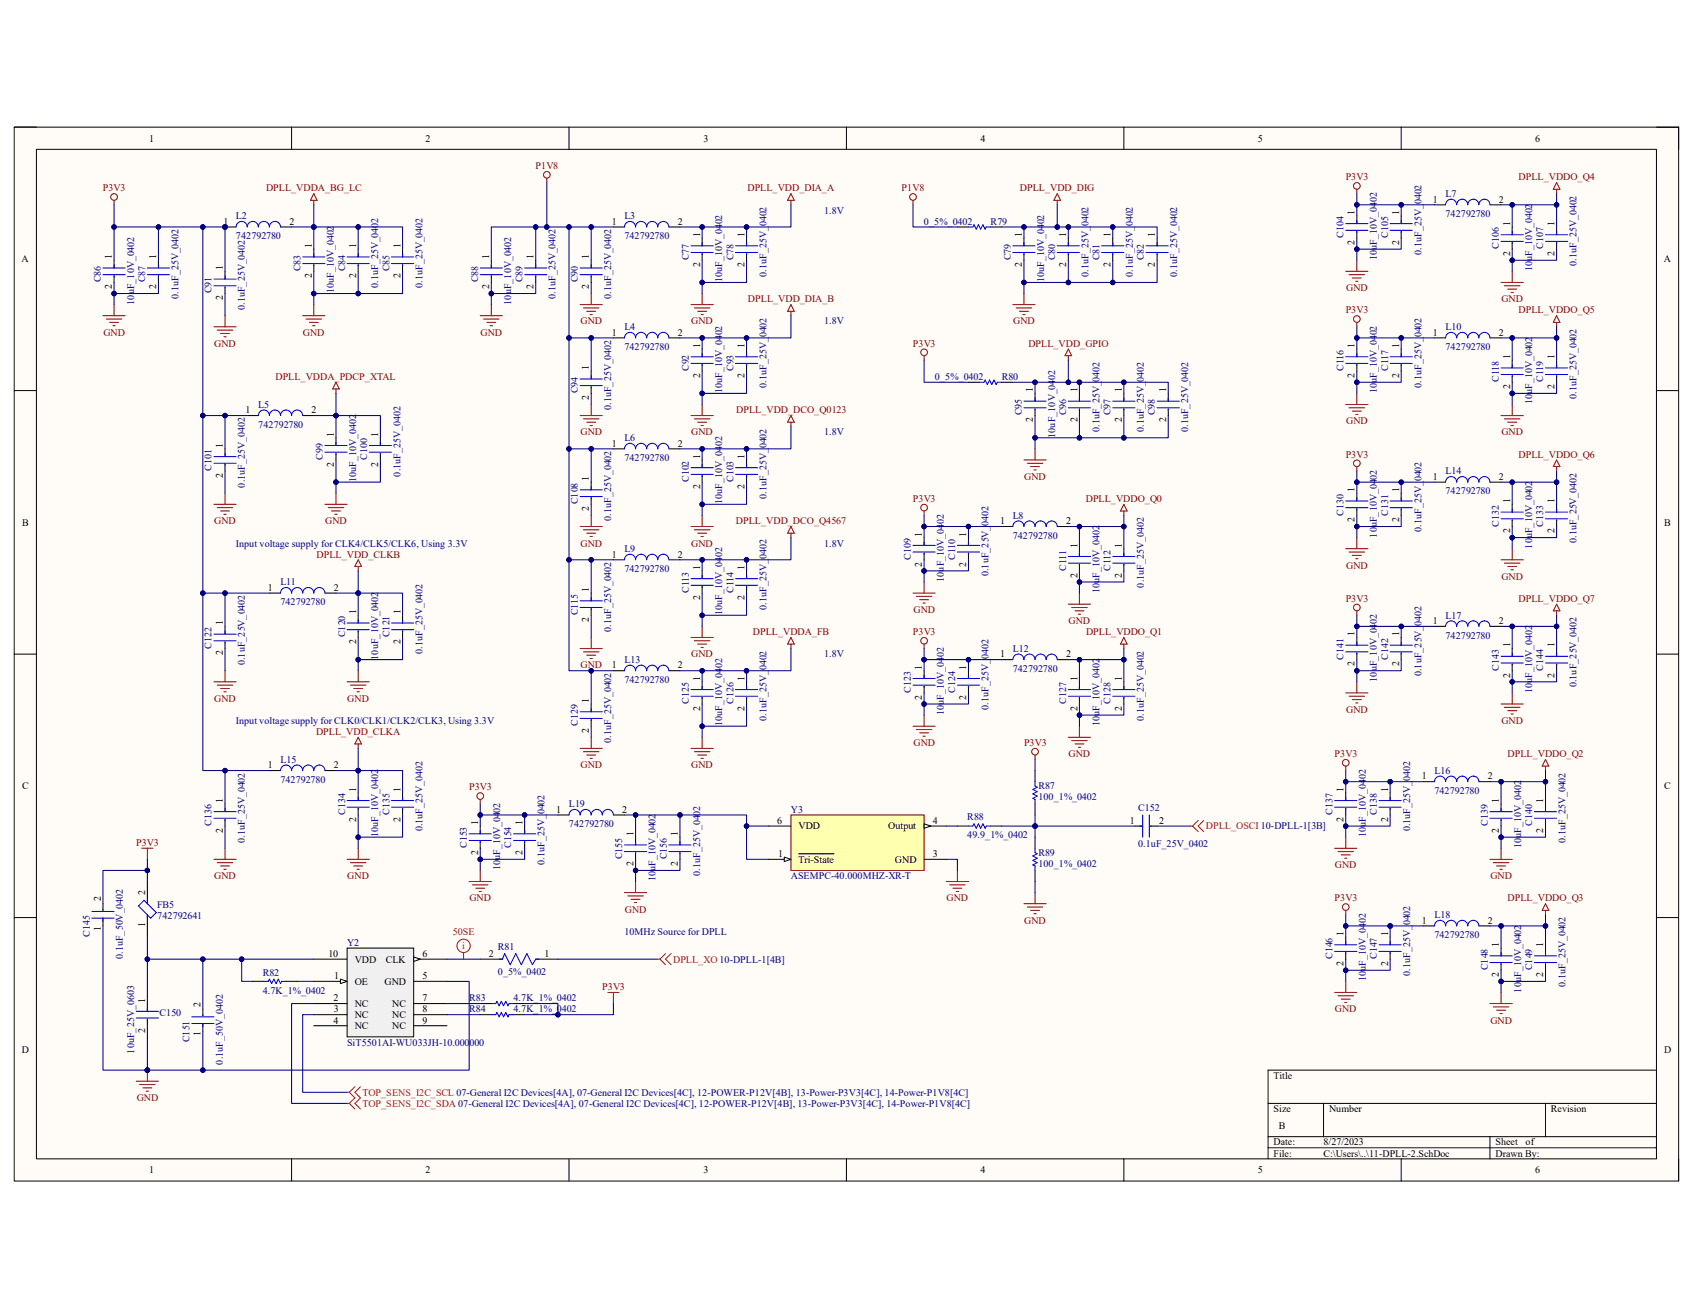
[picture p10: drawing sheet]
<svg xmlns="http://www.w3.org/2000/svg" width="279mm" height="216mm" viewBox="0 0 279 216" stroke-linecap="round" stroke-linejoin="round" font-family="sans-serif">
<defs><g id="words">
<g font-size="1.7">
<text x="24.6" y="23.4">1</text>
<text x="70.2" y="23.4">2</text>
<text x="116.1" y="23.4">3</text>
<text x="161.8" y="23.4">4</text>
<text x="207.6" y="23.4">5</text>
<text x="253.4" y="23.4">6</text>
<text x="223.6" y="35.4" transform="rotate(-90 223.6 35.4)">1</text>
<text x="230.9" y="35.4" transform="rotate(-90 230.9 35.4)">1</text>
<text x="236.5" y="33.4">1</text>
<text x="247.4" y="33.4">2</text>
<text x="36.9" y="37.1">1</text>
<text x="47.8" y="37.1">2</text>
<text x="51.4" y="40.9" transform="rotate(-90 51.4 40.9)">1</text>
<text x="58.8" y="40.9" transform="rotate(-90 58.8 40.9)">1</text>
<text x="66.1" y="40.9" transform="rotate(-90 66.1 40.9)">1</text>
<text x="101" y="37.1">1</text>
<text x="111.8" y="37.1">2</text>
<text x="115.5" y="39.1" transform="rotate(-90 115.5 39.1)">1</text>
<text x="122.9" y="39.1" transform="rotate(-90 122.9 39.1)">1</text>
<text x="168.6" y="39.1" transform="rotate(-90 168.6 39.1)">1</text>
<text x="175.9" y="39.1" transform="rotate(-90 175.9 39.1)">1</text>
<text x="183.3" y="39.1" transform="rotate(-90 183.3 39.1)">1</text>
<text x="190.6" y="39.1" transform="rotate(-90 190.6 39.1)">1</text>
<text x="223.6" y="40.4" transform="rotate(-90 223.6 40.4)">2</text>
<text x="230.9" y="40.4" transform="rotate(-90 230.9 40.4)">2</text>
<text x="249.2" y="37.3" transform="rotate(-90 249.2 37.3)">1</text>
<text x="256.5" y="37.3" transform="rotate(-90 256.5 37.3)">1</text>
<text x="3.6" y="43.3">A</text>
<text x="18.5" y="47.8" transform="rotate(-90 18.5 47.8)">2</text>
<text x="18.5" y="42.8" transform="rotate(-90 18.5 42.8)">1</text>
<text x="25.8" y="47.8" transform="rotate(-90 25.8 47.8)">2</text>
<text x="25.8" y="42.8" transform="rotate(-90 25.8 42.8)">1</text>
<text x="36.8" y="44.6" transform="rotate(-90 36.8 44.6)">1</text>
<text x="51.4" y="45.9" transform="rotate(-90 51.4 45.9)">2</text>
<text x="58.8" y="45.9" transform="rotate(-90 58.8 45.9)">2</text>
<text x="66.1" y="45.9" transform="rotate(-90 66.1 45.9)">2</text>
<text x="80.7" y="47.8" transform="rotate(-90 80.7 47.8)">2</text>
<text x="80.7" y="42.8" transform="rotate(-90 80.7 42.8)">1</text>
<text x="88.1" y="47.8" transform="rotate(-90 88.1 47.8)">2</text>
<text x="88.1" y="42.8" transform="rotate(-90 88.1 42.8)">1</text>
<text x="97.2" y="47.8" transform="rotate(-90 97.2 47.8)">2</text>
<text x="97.2" y="42.8" transform="rotate(-90 97.2 42.8)">1</text>
<text x="115.5" y="44.1" transform="rotate(-90 115.5 44.1)">2</text>
<text x="122.9" y="44.1" transform="rotate(-90 122.9 44.1)">2</text>
<text x="168.6" y="44.1" transform="rotate(-90 168.6 44.1)">2</text>
<text x="175.9" y="44.1" transform="rotate(-90 175.9 44.1)">2</text>
<text x="183.3" y="44.1" transform="rotate(-90 183.3 44.1)">2</text>
<text x="190.6" y="44.1" transform="rotate(-90 190.6 44.1)">2</text>
<text x="249.2" y="42.2" transform="rotate(-90 249.2 42.2)">2</text>
<text x="256.5" y="42.2" transform="rotate(-90 256.5 42.2)">2</text>
<text x="274.6" y="43.3">A</text>
<text x="36.8" y="49.6" transform="rotate(-90 36.8 49.6)">2</text>
<text x="101" y="55.4">1</text>
<text x="111.8" y="55.4">2</text>
<text x="115.5" y="57.4" transform="rotate(-90 115.5 57.4)">1</text>
<text x="122.9" y="57.4" transform="rotate(-90 122.9 57.4)">1</text>
<text x="223.6" y="57.4" transform="rotate(-90 223.6 57.4)">1</text>
<text x="230.9" y="57.4" transform="rotate(-90 230.9 57.4)">1</text>
<text x="236.5" y="55.4">1</text>
<text x="247.4" y="55.4">2</text>
<text x="249.2" y="59.3" transform="rotate(-90 249.2 59.3)">1</text>
<text x="256.5" y="59.3" transform="rotate(-90 256.5 59.3)">1</text>
<text x="97.2" y="61.1" transform="rotate(-90 97.2 61.1)">1</text>
<text x="115.5" y="62.4" transform="rotate(-90 115.5 62.4)">2</text>
<text x="122.9" y="62.4" transform="rotate(-90 122.9 62.4)">2</text>
<text x="170.5" y="64.7" transform="rotate(-90 170.5 64.7)">1</text>
<text x="177.8" y="64.7" transform="rotate(-90 177.8 64.7)">1</text>
<text x="185.1" y="64.7" transform="rotate(-90 185.1 64.7)">1</text>
<text x="192.4" y="64.7" transform="rotate(-90 192.4 64.7)">1</text>
<text x="223.6" y="62.4" transform="rotate(-90 223.6 62.4)">2</text>
<text x="230.9" y="62.4" transform="rotate(-90 230.9 62.4)">2</text>
<text x="249.2" y="64.2" transform="rotate(-90 249.2 64.2)">2</text>
<text x="256.5" y="64.2" transform="rotate(-90 256.5 64.2)">2</text>
<text x="40.5" y="68.2">1</text>
<text x="51.4" y="68.2">2</text>
<text x="97.2" y="66" transform="rotate(-90 97.2 66)">2</text>
<text x="170.5" y="69.7" transform="rotate(-90 170.5 69.7)">2</text>
<text x="177.8" y="69.7" transform="rotate(-90 177.8 69.7)">2</text>
<text x="185.1" y="69.7" transform="rotate(-90 185.1 69.7)">2</text>
<text x="192.4" y="69.7" transform="rotate(-90 192.4 69.7)">2</text>
<text x="36.8" y="73.9" transform="rotate(-90 36.8 73.9)">1</text>
<text x="55.1" y="77" transform="rotate(-90 55.1 77)">2</text>
<text x="55.1" y="72.1" transform="rotate(-90 55.1 72.1)">1</text>
<text x="62.4" y="77" transform="rotate(-90 62.4 77)">2</text>
<text x="62.4" y="72.1" transform="rotate(-90 62.4 72.1)">1</text>
<text x="101" y="73.7">1</text>
<text x="111.8" y="73.7">2</text>
<text x="115.5" y="75.7" transform="rotate(-90 115.5 75.7)">1</text>
<text x="122.9" y="75.7" transform="rotate(-90 122.9 75.7)">1</text>
<text x="36.8" y="78.9" transform="rotate(-90 36.8 78.9)">2</text>
<text x="97.2" y="79.4" transform="rotate(-90 97.2 79.4)">1</text>
<text x="115.5" y="80.7" transform="rotate(-90 115.5 80.7)">2</text>
<text x="122.9" y="80.7" transform="rotate(-90 122.9 80.7)">2</text>
<text x="223.6" y="81.2" transform="rotate(-90 223.6 81.2)">1</text>
<text x="230.9" y="81.2" transform="rotate(-90 230.9 81.2)">1</text>
<text x="236.5" y="79.2">1</text>
<text x="247.4" y="79.2">2</text>
<text x="249.2" y="83.1" transform="rotate(-90 249.2 83.1)">1</text>
<text x="256.5" y="83.1" transform="rotate(-90 256.5 83.1)">1</text>
<text x="3.6" y="86.7">B</text>
<text x="97.2" y="84.4" transform="rotate(-90 97.2 84.4)">2</text>
<text x="152.1" y="88.6" transform="rotate(-90 152.1 88.6)">1</text>
<text x="159.5" y="88.6" transform="rotate(-90 159.5 88.6)">1</text>
<text x="165.1" y="86.5">1</text>
<text x="175.9" y="86.5">2</text>
<text x="223.6" y="86.2" transform="rotate(-90 223.6 86.2)">2</text>
<text x="230.9" y="86.2" transform="rotate(-90 230.9 86.2)">2</text>
<text x="249.2" y="88" transform="rotate(-90 249.2 88)">2</text>
<text x="256.5" y="88" transform="rotate(-90 256.5 88)">2</text>
<text x="274.7" y="86.7">B</text>
<text x="101" y="92">1</text>
<text x="111.8" y="92">2</text>
<text x="115.5" y="94.1" transform="rotate(-90 115.5 94.1)">1</text>
<text x="122.9" y="94.1" transform="rotate(-90 122.9 94.1)">1</text>
<text x="152.1" y="93.5" transform="rotate(-90 152.1 93.5)">2</text>
<text x="159.5" y="93.5" transform="rotate(-90 159.5 93.5)">2</text>
<text x="177.8" y="95.3" transform="rotate(-90 177.8 95.3)">2</text>
<text x="177.8" y="90.4" transform="rotate(-90 177.8 90.4)">1</text>
<text x="185.1" y="95.3" transform="rotate(-90 185.1 95.3)">2</text>
<text x="185.1" y="90.4" transform="rotate(-90 185.1 90.4)">1</text>
<text x="44.2" y="97.5">1</text>
<text x="55.1" y="97.5">2</text>
<text x="58.8" y="101.4" transform="rotate(-90 58.8 101.4)">1</text>
<text x="66.1" y="101.4" transform="rotate(-90 66.1 101.4)">1</text>
<text x="97.2" y="97.7" transform="rotate(-90 97.2 97.7)">1</text>
<text x="115.5" y="99" transform="rotate(-90 115.5 99)">2</text>
<text x="122.9" y="99" transform="rotate(-90 122.9 99)">2</text>
<text x="36.8" y="103.2" transform="rotate(-90 36.8 103.2)">1</text>
<text x="58.8" y="106.3" transform="rotate(-90 58.8 106.3)">2</text>
<text x="66.1" y="106.3" transform="rotate(-90 66.1 106.3)">2</text>
<text x="97.2" y="102.7" transform="rotate(-90 97.2 102.7)">2</text>
<text x="223.6" y="105" transform="rotate(-90 223.6 105)">1</text>
<text x="230.9" y="105" transform="rotate(-90 230.9 105)">1</text>
<text x="236.5" y="103">1</text>
<text x="247.4" y="103">2</text>
<text x="249.2" y="106.8" transform="rotate(-90 249.2 106.8)">1</text>
<text x="256.5" y="106.8" transform="rotate(-90 256.5 106.8)">1</text>
<text x="36.8" y="108.2" transform="rotate(-90 36.8 108.2)">2</text>
<text x="101" y="110.3">1</text>
<text x="111.8" y="110.3">2</text>
<text x="115.5" y="112.4" transform="rotate(-90 115.5 112.4)">1</text>
<text x="122.9" y="112.4" transform="rotate(-90 122.9 112.4)">1</text>
<text x="152.1" y="110.5" transform="rotate(-90 152.1 110.5)">1</text>
<text x="159.5" y="110.5" transform="rotate(-90 159.5 110.5)">1</text>
<text x="165.1" y="108.5">1</text>
<text x="175.9" y="108.5">2</text>
<text x="177.8" y="112.4" transform="rotate(-90 177.8 112.4)">1</text>
<text x="185.1" y="112.4" transform="rotate(-90 185.1 112.4)">1</text>
<text x="223.6" y="110" transform="rotate(-90 223.6 110)">2</text>
<text x="230.9" y="110" transform="rotate(-90 230.9 110)">2</text>
<text x="249.2" y="111.8" transform="rotate(-90 249.2 111.8)">2</text>
<text x="256.5" y="111.8" transform="rotate(-90 256.5 111.8)">2</text>
<text x="97.2" y="116" transform="rotate(-90 97.2 116)">1</text>
<text x="115.5" y="117.3" transform="rotate(-90 115.5 117.3)">2</text>
<text x="122.9" y="117.3" transform="rotate(-90 122.9 117.3)">2</text>
<text x="152.1" y="115.5" transform="rotate(-90 152.1 115.5)">2</text>
<text x="159.5" y="115.5" transform="rotate(-90 159.5 115.5)">2</text>
<text x="177.8" y="117.3" transform="rotate(-90 177.8 117.3)">2</text>
<text x="185.1" y="117.3" transform="rotate(-90 185.1 117.3)">2</text>
<text x="97.2" y="121" transform="rotate(-90 97.2 121)">2</text>
<text x="3.6" y="130.3">C</text>
<text x="44.2" y="126.8">1</text>
<text x="55.1" y="126.8">2</text>
<text x="58.8" y="130.7" transform="rotate(-90 58.8 130.7)">1</text>
<text x="66.1" y="130.7" transform="rotate(-90 66.1 130.7)">1</text>
<text x="221.7" y="130.7" transform="rotate(-90 221.7 130.7)">1</text>
<text x="229.1" y="130.7" transform="rotate(-90 229.1 130.7)">1</text>
<text x="234.7" y="128.7">1</text>
<text x="245.5" y="128.7">2</text>
<text x="274.7" y="130.3">C</text>
<text x="36.8" y="137.5" transform="rotate(-90 36.8 137.5)">2</text>
<text x="36.8" y="132.5" transform="rotate(-90 36.8 132.5)">1</text>
<text x="58.8" y="135.6" transform="rotate(-90 58.8 135.6)">2</text>
<text x="66.1" y="135.6" transform="rotate(-90 66.1 135.6)">2</text>
<text x="78.9" y="136.1" transform="rotate(-90 78.9 136.1)">1</text>
<text x="86.2" y="136.1" transform="rotate(-90 86.2 136.1)">1</text>
<text x="91.8" y="134.2">1</text>
<text x="102.7" y="134.2">2</text>
<text x="128.3" y="136">6</text>
<text x="131.8" y="136.9">VDD</text>
<text x="146.6" y="136.9">Output</text>
<text x="154" y="136">4</text>
<text x="186.5" y="136">1</text>
<text x="191.3" y="136">2</text>
<text x="221.7" y="135.6" transform="rotate(-90 221.7 135.6)">2</text>
<text x="229.1" y="135.6" transform="rotate(-90 229.1 135.6)">2</text>
<text x="247.4" y="137.5" transform="rotate(-90 247.4 137.5)">2</text>
<text x="247.4" y="132.5" transform="rotate(-90 247.4 132.5)">1</text>
<text x="254.7" y="137.5" transform="rotate(-90 254.7 137.5)">2</text>
<text x="254.7" y="132.5" transform="rotate(-90 254.7 132.5)">1</text>
<text x="78.9" y="141.1" transform="rotate(-90 78.9 141.1)">2</text>
<text x="86.2" y="141.1" transform="rotate(-90 86.2 141.1)">2</text>
<text x="104.5" y="143" transform="rotate(-90 104.5 143)">2</text>
<text x="104.5" y="138" transform="rotate(-90 104.5 138)">1</text>
<text x="111.8" y="143" transform="rotate(-90 111.8 143)">2</text>
<text x="111.8" y="138" transform="rotate(-90 111.8 138)">1</text>
<text x="128.4" y="141.5">1</text>
<text x="131.8" y="142.4">Tri-State</text>
<text x="147.7" y="142.4">GND</text>
<text x="154" y="141.5">3</text>
<text x="16.6" y="148.8" transform="rotate(-90 16.6 148.8)">2</text>
<text x="24" y="147.7" transform="rotate(-90 24 147.7)">2</text>
<text x="16.6" y="153.6" transform="rotate(-90 16.6 153.6)">1</text>
<text x="24" y="153.1" transform="rotate(-90 24 153.1)">1</text>
<text x="221.7" y="154.5" transform="rotate(-90 221.7 154.5)">1</text>
<text x="229.1" y="154.5" transform="rotate(-90 229.1 154.5)">1</text>
<text x="234.7" y="152.4">1</text>
<text x="245.5" y="152.4">2</text>
<text x="54.2" y="157.9">10</text>
<text x="55.2" y="161.6">1</text>
<text x="58.5" y="158.9">VDD</text>
<text x="63.7" y="158.9">CLK</text>
<text x="69.7" y="161.6">5</text>
<text x="69.7" y="157.9">6</text>
<text x="80.7" y="157.9">2</text>
<text x="89.9" y="157.9">1</text>
<text x="221.7" y="159.4" transform="rotate(-90 221.7 159.4)">2</text>
<text x="229.1" y="159.4" transform="rotate(-90 229.1 159.4)">2</text>
<text x="247.4" y="161.3" transform="rotate(-90 247.4 161.3)">2</text>
<text x="247.4" y="156.3" transform="rotate(-90 247.4 156.3)">1</text>
<text x="254.7" y="161.3" transform="rotate(-90 254.7 161.3)">2</text>
<text x="254.7" y="156.3" transform="rotate(-90 254.7 156.3)">1</text>
<text x="24" y="165.5" transform="rotate(-90 24 165.5)">1</text>
<text x="33.1" y="166.2" transform="rotate(-90 33.1 166.2)">2</text>
<text x="55" y="165.3">2</text>
<text x="55.1" y="167.1">3</text>
<text x="58.5" y="162.5">OE</text>
<text x="58.5" y="166.2">NC</text>
<text x="63.5" y="162.5">GND</text>
<text x="64.7" y="166.2">NC</text>
<text x="69.7" y="165.3">7</text>
<text x="69.7" y="167.1">8</text>
<text x="3.6" y="173.7">D</text>
<text x="24" y="170.4" transform="rotate(-90 24 170.4)">2</text>
<text x="33.1" y="171" transform="rotate(-90 33.1 171)">1</text>
<text x="55" y="169">4</text>
<text x="58.5" y="168">NC</text>
<text x="58.5" y="169.8">NC</text>
<text x="64.7" y="168">NC</text>
<text x="64.7" y="169.8">NC</text>
<text x="69.7" y="169">9</text>
<text x="274.6" y="173.7">D</text>
<text x="210.2" y="178.1">Title</text>
<text x="210.2" y="183.6">Size</text>
<text x="219.3" y="183.6">Number</text>
<text x="256" y="183.6">Revision</text>
<text x="210.2" y="189.1">Date:</text>
<text x="210.2" y="190.9">File:</text>
<text x="211.1" y="186.4">B</text>
<text x="218.4" y="189.1">8/27/2023</text>
<text x="218.4" y="190.9">C:\Users\..\11-DPLL-2.SchDoc</text>
<text x="246.8" y="189.1">Sheet</text>
<text x="246.8" y="190.9">Drawn By:</text>
<text x="251.8" y="189.1">of</text>
<text x="24.6" y="193.7">1</text>
<text x="70.2" y="193.7">2</text>
<text x="116.1" y="193.7">3</text>
<text x="161.8" y="193.7">4</text>
<text x="207.6" y="193.7">5</text>
<text x="253.4" y="193.7">6</text>
</g>
<g font-size="1.7" fill="#800000">
<text x="88.4" y="27.9">P1V8</text>
<text x="222.1" y="29.8">P3V3</text>
<text x="250.6" y="29.8">DPLL_VDDO_Q4</text>
<text x="17" y="31.6">P3V3</text>
<text x="43.9" y="31.6">DPLL_VDDA_BG_LC</text>
<text x="123.4" y="31.6">DPLL_VDD_DIA_A</text>
<text x="148.8" y="31.6">P1V8</text>
<text x="168.3" y="31.6">DPLL_VDD_DIG</text>
<text x="95.8" y="53.6">GND</text>
<text x="114.1" y="53.6">GND</text>
<text x="123.4" y="49.9">DPLL_VDD_DIA_B</text>
<text x="167.2" y="53.6">GND</text>
<text x="222.1" y="51.7">P3V3</text>
<text x="222.2" y="48.1">GND</text>
<text x="247.8" y="49.9">GND</text>
<text x="250.6" y="51.7">DPLL_VDDO_Q5</text>
<text x="17.1" y="55.4">GND</text>
<text x="35.3" y="57.2">GND</text>
<text x="50" y="55.4">GND</text>
<text x="79.3" y="55.4">GND</text>
<text x="150.7" y="57.2">P3V3</text>
<text x="169.7" y="57.2">DPLL_VDD_GPIO</text>
<text x="45.5" y="62.7">DPLL_VDDA_PDCP_XTAL</text>
<text x="95.8" y="71.9">GND</text>
<text x="114.1" y="71.9">GND</text>
<text x="121.5" y="68.2">DPLL_VDD_DCO_Q0123</text>
<text x="222.2" y="70.1">GND</text>
<text x="247.8" y="71.9">GND</text>
<text x="222.1" y="75.6">P3V3</text>
<text x="250.6" y="75.6">DPLL_VDDO_Q6</text>
<text x="150.7" y="82.9">P3V3</text>
<text x="169" y="79.2">GND</text>
<text x="179.2" y="82.9">DPLL_VDDO_Q0</text>
<text x="35.3" y="86.5">GND</text>
<text x="53.7" y="86.5">GND</text>
<text x="121.5" y="86.5">DPLL_VDD_DCO_Q4567</text>
<text x="52.2" y="92">DPLL_VDD_CLKB</text>
<text x="95.8" y="90.2">GND</text>
<text x="114.1" y="90.2">GND</text>
<text x="222.2" y="93.9">GND</text>
<text x="247.8" y="95.7">GND</text>
<text x="150.7" y="101.2">GND</text>
<text x="222.1" y="99.4">P3V3</text>
<text x="250.6" y="99.4">DPLL_VDDO_Q7</text>
<text x="124.2" y="104.9">DPLL_VDDA_FB</text>
<text x="150.7" y="104.9">P3V3</text>
<text x="176.4" y="103">GND</text>
<text x="179.2" y="104.9">DPLL_VDDO_Q1</text>
<text x="95.8" y="110.3">GND</text>
<text x="114.1" y="108.5">GND</text>
<text x="35.3" y="115.8">GND</text>
<text x="57.3" y="115.8">GND</text>
<text x="222.2" y="117.6">GND</text>
<text x="247.8" y="119.5">GND</text>
<text x="52.2" y="121.3">DPLL_VDD_CLKA</text>
<text x="150.7" y="123.1">GND</text>
<text x="169" y="123.1">P3V3</text>
<text x="176.4" y="125">GND</text>
<text x="220.3" y="125">P3V3</text>
<text x="248.8" y="125">DPLL_VDDO_Q2</text>
<text x="77.4" y="130.5">P3V3</text>
<text x="95.8" y="126.8">GND</text>
<text x="114.1" y="126.8">GND</text>
<text x="22.5" y="139.7">P3V3</text>
<text x="220.3" y="143.3">GND</text>
<text x="35.3" y="145.1">GND</text>
<text x="57.3" y="145.1">GND</text>
<text x="77.5" y="148.8">GND</text>
<text x="156.2" y="148.8">GND</text>
<text x="220.3" y="148.8">P3V3</text>
<text x="246" y="145.1">GND</text>
<text x="248.8" y="148.8">DPLL_VDDO_Q3</text>
<text x="103.1" y="150.6">GND</text>
<text x="169" y="152.4">GND</text>
<text x="99.4" y="163.4">P3V3</text>
<text x="220.3" y="167.1">GND</text>
<text x="246" y="169">GND</text>
<text x="22.6" y="181.7">GND</text>
</g>
<g font-size="1.7" fill="#000080">
<text x="136" y="35.3">1.8V</text>
<text x="238.5" y="32.5">L7</text>
<text x="238.5" y="35.8">742792780</text>
<text x="38.9" y="36.2">L2</text>
<text x="38.9" y="39.5">742792780</text>
<text x="103" y="36.2">L3</text>
<text x="103" y="39.5">742792780</text>
<text x="152.5" y="37.1">0_5%_0402</text>
<text x="163.5" y="37.1">R79</text>
<text x="221.7" y="39.3" transform="rotate(-90 221.7 39.3)">C104</text>
<text x="229.1" y="39.3" transform="rotate(-90 229.1 39.3)">C105</text>
<text x="247.4" y="41.1" transform="rotate(-90 247.4 41.1)">C106</text>
<text x="254.7" y="41.1" transform="rotate(-90 254.7 41.1)">C107</text>
<text x="16.6" y="46.6" transform="rotate(-90 16.6 46.6)">C86</text>
<text x="24" y="46.6" transform="rotate(-90 24 46.6)">C87</text>
<text x="49.6" y="44.8" transform="rotate(-90 49.6 44.8)">C83</text>
<text x="56.9" y="44.8" transform="rotate(-90 56.9 44.8)">C84</text>
<text x="62.4" y="47.5" transform="rotate(-90 62.4 47.5)">0.1uF_25V_0402</text>
<text x="64.3" y="44.8" transform="rotate(-90 64.3 44.8)">C85</text>
<text x="69.7" y="47.5" transform="rotate(-90 69.7 47.5)">0.1uF_25V_0402</text>
<text x="78.9" y="46.6" transform="rotate(-90 78.9 46.6)">C88</text>
<text x="86.2" y="46.6" transform="rotate(-90 86.2 46.6)">C89</text>
<text x="95.4" y="46.6" transform="rotate(-90 95.4 46.6)">C90</text>
<text x="113.7" y="43" transform="rotate(-90 113.7 43)">C77</text>
<text x="119.2" y="46.6" transform="rotate(-90 119.2 46.6)">10uF_10V_0402</text>
<text x="121" y="43" transform="rotate(-90 121 43)">C78</text>
<text x="126.5" y="45.7" transform="rotate(-90 126.5 45.7)">0.1uF_25V_0402</text>
<text x="166.8" y="43" transform="rotate(-90 166.8 43)">C79</text>
<text x="172.3" y="46.6" transform="rotate(-90 172.3 46.6)">10uF_10V_0402</text>
<text x="174.1" y="43" transform="rotate(-90 174.1 43)">C80</text>
<text x="179.6" y="45.7" transform="rotate(-90 179.6 45.7)">0.1uF_25V_0402</text>
<text x="181.4" y="43" transform="rotate(-90 181.4 43)">C81</text>
<text x="186.9" y="45.7" transform="rotate(-90 186.9 45.7)">0.1uF_25V_0402</text>
<text x="188.8" y="43" transform="rotate(-90 188.8 43)">C82</text>
<text x="194.3" y="45.7" transform="rotate(-90 194.3 45.7)">0.1uF_25V_0402</text>
<text x="227.2" y="43" transform="rotate(-90 227.2 43)">10uF_10V_0402</text>
<text x="234.6" y="42" transform="rotate(-90 234.6 42)">0.1uF_25V_0402</text>
<text x="252.9" y="44.8" transform="rotate(-90 252.9 44.8)">10uF_10V_0402</text>
<text x="260.2" y="43.9" transform="rotate(-90 260.2 43.9)">0.1uF_25V_0402</text>
<text x="22.1" y="50.3" transform="rotate(-90 22.1 50.3)">10uF_10V_0402</text>
<text x="29.5" y="49.4" transform="rotate(-90 29.5 49.4)">0.1uF_25V_0402</text>
<text x="34.9" y="48.4" transform="rotate(-90 34.9 48.4)">C91</text>
<text x="40.4" y="51.2" transform="rotate(-90 40.4 51.2)">0.1uF_25V_0402</text>
<text x="55.1" y="48.4" transform="rotate(-90 55.1 48.4)">10uF_10V_0402</text>
<text x="84.4" y="50.3" transform="rotate(-90 84.4 50.3)">10uF_10V_0402</text>
<text x="91.7" y="49.4" transform="rotate(-90 91.7 49.4)">0.1uF_25V_0402</text>
<text x="100.9" y="49.4" transform="rotate(-90 100.9 49.4)">0.1uF_25V_0402</text>
<text x="136" y="53.6">1.8V</text>
<text x="103" y="54.5">L4</text>
<text x="103" y="57.8">742792780</text>
<text x="238.5" y="54.5">L10</text>
<text x="238.5" y="57.8">742792780</text>
<text x="95.4" y="64.9" transform="rotate(-90 95.4 64.9)">C94</text>
<text x="113.7" y="61.3" transform="rotate(-90 113.7 61.3)">C92</text>
<text x="119.2" y="64.9" transform="rotate(-90 119.2 64.9)">10uF_10V_0402</text>
<text x="121" y="61.3" transform="rotate(-90 121 61.3)">C93</text>
<text x="126.5" y="64" transform="rotate(-90 126.5 64)">0.1uF_25V_0402</text>
<text x="154.3" y="62.7">0_5%_0402</text>
<text x="165.3" y="62.7">R80</text>
<text x="221.7" y="61.3" transform="rotate(-90 221.7 61.3)">C116</text>
<text x="227.2" y="64.9" transform="rotate(-90 227.2 64.9)">10uF_10V_0402</text>
<text x="229.1" y="61.3" transform="rotate(-90 229.1 61.3)">C117</text>
<text x="234.6" y="64" transform="rotate(-90 234.6 64)">0.1uF_25V_0402</text>
<text x="247.4" y="63.1" transform="rotate(-90 247.4 63.1)">C118</text>
<text x="254.7" y="63.1" transform="rotate(-90 254.7 63.1)">C119</text>
<text x="260.2" y="65.8" transform="rotate(-90 260.2 65.8)">0.1uF_25V_0402</text>
<text x="42.6" y="67.3">L5</text>
<text x="42.6" y="70.6">742792780</text>
<text x="100.9" y="67.7" transform="rotate(-90 100.9 67.7)">0.1uF_25V_0402</text>
<text x="136" y="71.9">1.8V</text>
<text x="168.6" y="68.6" transform="rotate(-90 168.6 68.6)">C95</text>
<text x="175.9" y="68.6" transform="rotate(-90 175.9 68.6)">C96</text>
<text x="181.4" y="71.3" transform="rotate(-90 181.4 71.3)">0.1uF_25V_0402</text>
<text x="183.3" y="68.6" transform="rotate(-90 183.3 68.6)">C97</text>
<text x="188.8" y="71.3" transform="rotate(-90 188.8 71.3)">0.1uF_25V_0402</text>
<text x="190.6" y="68.6" transform="rotate(-90 190.6 68.6)">C98</text>
<text x="196.1" y="71.3" transform="rotate(-90 196.1 71.3)">0.1uF_25V_0402</text>
<text x="252.9" y="66.8" transform="rotate(-90 252.9 66.8)">10uF_10V_0402</text>
<text x="34.9" y="77.8" transform="rotate(-90 34.9 77.8)">C101</text>
<text x="53.3" y="75.9" transform="rotate(-90 53.3 75.9)">C99</text>
<text x="60.6" y="75.9" transform="rotate(-90 60.6 75.9)">C100</text>
<text x="103" y="72.8">L6</text>
<text x="103" y="76.1">742792780</text>
<text x="174.1" y="72.3" transform="rotate(-90 174.1 72.3)">10uF_10V_0402</text>
<text x="40.4" y="80.5" transform="rotate(-90 40.4 80.5)">0.1uF_25V_0402</text>
<text x="58.8" y="79.6" transform="rotate(-90 58.8 79.6)">10uF_10V_0402</text>
<text x="66.1" y="78.7" transform="rotate(-90 66.1 78.7)">0.1uF_25V_0402</text>
<text x="95.4" y="83.2" transform="rotate(-90 95.4 83.2)">C108</text>
<text x="113.7" y="79.6" transform="rotate(-90 113.7 79.6)">C102</text>
<text x="119.2" y="83.2" transform="rotate(-90 119.2 83.2)">10uF_10V_0402</text>
<text x="121" y="79.6" transform="rotate(-90 121 79.6)">C103</text>
<text x="126.5" y="82.3" transform="rotate(-90 126.5 82.3)">0.1uF_25V_0402</text>
<text x="238.5" y="78.3">L14</text>
<text x="238.5" y="81.6">742792780</text>
<text x="100.9" y="86" transform="rotate(-90 100.9 86)">0.1uF_25V_0402</text>
<text x="167.1" y="85.6">L8</text>
<text x="167.1" y="88.9">742792780</text>
<text x="221.7" y="85.1" transform="rotate(-90 221.7 85.1)">C130</text>
<text x="227.2" y="88.7" transform="rotate(-90 227.2 88.7)">10uF_10V_0402</text>
<text x="229.1" y="85.1" transform="rotate(-90 229.1 85.1)">C131</text>
<text x="234.6" y="87.8" transform="rotate(-90 234.6 87.8)">0.1uF_25V_0402</text>
<text x="247.4" y="86.9" transform="rotate(-90 247.4 86.9)">C132</text>
<text x="254.7" y="86.9" transform="rotate(-90 254.7 86.9)">C133</text>
<text x="260.2" y="89.7" transform="rotate(-90 260.2 89.7)">0.1uF_25V_0402</text>
<text x="38.9" y="90.2">Input voltage supply for CLK4/CLK5/CLK6, Using 3.3V</text>
<text x="103" y="91.1">L9</text>
<text x="103" y="94.4">742792780</text>
<text x="136" y="90.2">1.8V</text>
<text x="150.3" y="92.4" transform="rotate(-90 150.3 92.4)">C109</text>
<text x="157.6" y="92.4" transform="rotate(-90 157.6 92.4)">C110</text>
<text x="163.1" y="95.1" transform="rotate(-90 163.1 95.1)">0.1uF_25V_0402</text>
<text x="175.9" y="94.2" transform="rotate(-90 175.9 94.2)">C111</text>
<text x="183.3" y="94.2" transform="rotate(-90 183.3 94.2)">C112</text>
<text x="252.9" y="90.6" transform="rotate(-90 252.9 90.6)">10uF_10V_0402</text>
<text x="46.3" y="96.6">L11</text>
<text x="46.3" y="99.9">742792780</text>
<text x="95.4" y="101.6" transform="rotate(-90 95.4 101.6)">C115</text>
<text x="113.7" y="97.9" transform="rotate(-90 113.7 97.9)">C113</text>
<text x="119.2" y="101.6" transform="rotate(-90 119.2 101.6)">10uF_10V_0402</text>
<text x="121" y="97.9" transform="rotate(-90 121 97.9)">C114</text>
<text x="126.5" y="100.6" transform="rotate(-90 126.5 100.6)">0.1uF_25V_0402</text>
<text x="155.8" y="96.1" transform="rotate(-90 155.8 96.1)">10uF_10V_0402</text>
<text x="181.4" y="97.9" transform="rotate(-90 181.4 97.9)">10uF_10V_0402</text>
<text x="188.8" y="97" transform="rotate(-90 188.8 97)">0.1uF_25V_0402</text>
<text x="34.9" y="107.1" transform="rotate(-90 34.9 107.1)">C122</text>
<text x="56.9" y="105.2" transform="rotate(-90 56.9 105.2)">C120</text>
<text x="64.3" y="105.2" transform="rotate(-90 64.3 105.2)">C121</text>
<text x="69.7" y="107.9" transform="rotate(-90 69.7 107.9)">0.1uF_25V_0402</text>
<text x="100.9" y="104.3" transform="rotate(-90 100.9 104.3)">0.1uF_25V_0402</text>
<text x="167.1" y="107.6">L12</text>
<text x="238.5" y="102.1">L17</text>
<text x="238.5" y="105.4">742792780</text>
<text x="40.4" y="109.8" transform="rotate(-90 40.4 109.8)">0.1uF_25V_0402</text>
<text x="62.4" y="108.9" transform="rotate(-90 62.4 108.9)">10uF_10V_0402</text>
<text x="103" y="109.4">L13</text>
<text x="103" y="112.7">742792780</text>
<text x="136" y="108.5">1.8V</text>
<text x="167.1" y="110.9">742792780</text>
<text x="221.7" y="108.9" transform="rotate(-90 221.7 108.9)">C141</text>
<text x="227.2" y="112.5" transform="rotate(-90 227.2 112.5)">10uF_10V_0402</text>
<text x="229.1" y="108.9" transform="rotate(-90 229.1 108.9)">C142</text>
<text x="234.6" y="111.6" transform="rotate(-90 234.6 111.6)">0.1uF_25V_0402</text>
<text x="247.4" y="110.7" transform="rotate(-90 247.4 110.7)">C143</text>
<text x="254.7" y="110.7" transform="rotate(-90 254.7 110.7)">C144</text>
<text x="260.2" y="113.5" transform="rotate(-90 260.2 113.5)">0.1uF_25V_0402</text>
<text x="38.9" y="119.5">Input voltage supply for CLK0/CLK1/CLK2/CLK3, Using 3.3V</text>
<text x="95.4" y="119.8" transform="rotate(-90 95.4 119.8)">C129</text>
<text x="113.7" y="116.2" transform="rotate(-90 113.7 116.2)">C125</text>
<text x="119.2" y="119.8" transform="rotate(-90 119.2 119.8)">10uF_10V_0402</text>
<text x="121" y="116.2" transform="rotate(-90 121 116.2)">C126</text>
<text x="126.5" y="119" transform="rotate(-90 126.5 119)">0.1uF_25V_0402</text>
<text x="150.3" y="114.4" transform="rotate(-90 150.3 114.4)">C123</text>
<text x="155.8" y="118" transform="rotate(-90 155.8 118)">10uF_10V_0402</text>
<text x="157.6" y="114.4" transform="rotate(-90 157.6 114.4)">C124</text>
<text x="163.1" y="117.1" transform="rotate(-90 163.1 117.1)">0.1uF_25V_0402</text>
<text x="175.9" y="116.2" transform="rotate(-90 175.9 116.2)">C127</text>
<text x="181.4" y="119.8" transform="rotate(-90 181.4 119.8)">10uF_10V_0402</text>
<text x="183.3" y="116.2" transform="rotate(-90 183.3 116.2)">C128</text>
<text x="188.8" y="119" transform="rotate(-90 188.8 119)">0.1uF_25V_0402</text>
<text x="252.9" y="114.4" transform="rotate(-90 252.9 114.4)">10uF_10V_0402</text>
<text x="46.3" y="125.9">L15</text>
<text x="100.9" y="122.6" transform="rotate(-90 100.9 122.6)">0.1uF_25V_0402</text>
<text x="46.3" y="129.2">742792780</text>
<text x="171.4" y="130.3">R87</text>
<text x="236.7" y="127.7">L16</text>
<text x="236.7" y="131">742792780</text>
<text x="34.9" y="136.4" transform="rotate(-90 34.9 136.4)">C136</text>
<text x="56.9" y="134.5" transform="rotate(-90 56.9 134.5)">C134</text>
<text x="64.3" y="134.5" transform="rotate(-90 64.3 134.5)">C135</text>
<text x="69.7" y="137.2" transform="rotate(-90 69.7 137.2)">0.1uF_25V_0402</text>
<text x="93.9" y="133.2">L19</text>
<text x="93.9" y="136.5">742792780</text>
<text x="130.5" y="134.2">Y3</text>
<text x="159.6" y="135.4">R88</text>
<text x="171.4" y="132.1">100_1%_0402</text>
<text x="187.8" y="133.9">C152</text>
<text x="219.9" y="134.5" transform="rotate(-90 219.9 134.5)">C137</text>
<text x="227.2" y="134.5" transform="rotate(-90 227.2 134.5)">C138</text>
<text x="232.7" y="137.2" transform="rotate(-90 232.7 137.2)">0.1uF_25V_0402</text>
<text x="245.5" y="136.4" transform="rotate(-90 245.5 136.4)">C139</text>
<text x="252.9" y="136.4" transform="rotate(-90 252.9 136.4)">C140</text>
<text x="40.4" y="139.1" transform="rotate(-90 40.4 139.1)">0.1uF_25V_0402</text>
<text x="62.4" y="138.2" transform="rotate(-90 62.4 138.2)">10uF_10V_0402</text>
<text x="77" y="140" transform="rotate(-90 77 140)">C153</text>
<text x="82.6" y="143.7" transform="rotate(-90 82.6 143.7)">10uF_10V_0402</text>
<text x="84.4" y="140" transform="rotate(-90 84.4 140)">C154</text>
<text x="89.9" y="142.7" transform="rotate(-90 89.9 142.7)">0.1uF_25V_0402</text>
<text x="102.7" y="141.9" transform="rotate(-90 102.7 141.9)">C155</text>
<text x="110" y="141.9" transform="rotate(-90 110 141.9)">C156</text>
<text x="159.6" y="138.3">49.9_1%_0402</text>
<text x="171.4" y="141.3">R89</text>
<text x="171.4" y="143.1">100_1%_0402</text>
<text x="187.8" y="139.8">0.1uF_25V_0402</text>
<text x="225.4" y="138.2" transform="rotate(-90 225.4 138.2)">10uF_10V_0402</text>
<text x="251" y="140" transform="rotate(-90 251 140)">10uF_10V_0402</text>
<text x="258.4" y="139.1" transform="rotate(-90 258.4 139.1)">0.1uF_25V_0402</text>
<text x="26" y="149.9">FB5</text>
<text x="108.2" y="145.5" transform="rotate(-90 108.2 145.5)">10uF_10V_0402</text>
<text x="115.5" y="144.6" transform="rotate(-90 115.5 144.6)">0.1uF_25V_0402</text>
<text x="130.5" y="145.1">ASEMPC-40.000MHZ-XR-T</text>
<text x="14.8" y="154.6" transform="rotate(-90 14.8 154.6)">C145</text>
<text x="26" y="151.7">742792641</text>
<text x="103" y="154.3">10MHz Source for DPLL</text>
<text x="236.7" y="151.6">L18</text>
<text x="236.7" y="154.9">742792780</text>
<text x="20.3" y="158.3" transform="rotate(-90 20.3 158.3)">0.1uF_50V_0402</text>
<text x="43.3" y="161.1">R82</text>
<text x="57.3" y="156.1">Y2</text>
<text x="82.2" y="156.8">R81</text>
<text x="82.2" y="160.9">0_5%_0402</text>
<text x="219.9" y="158.3" transform="rotate(-90 219.9 158.3)">C146</text>
<text x="225.4" y="162" transform="rotate(-90 225.4 162)">10uF_10V_0402</text>
<text x="227.2" y="158.3" transform="rotate(-90 227.2 158.3)">C147</text>
<text x="232.7" y="161.1" transform="rotate(-90 232.7 161.1)">0.1uF_25V_0402</text>
<text x="245.5" y="160.1" transform="rotate(-90 245.5 160.1)">C148</text>
<text x="252.9" y="160.1" transform="rotate(-90 252.9 160.1)">C149</text>
<text x="26.3" y="167.6">C150</text>
<text x="43.3" y="164">4.7K_1%_0402</text>
<text x="77.4" y="165.3">R83</text>
<text x="77.4" y="167.1">R84</text>
<text x="84.8" y="165.3">4.7K_1%_0402</text>
<text x="84.8" y="167.1">4.7K_1%_0402</text>
<text x="251" y="163.8" transform="rotate(-90 251 163.8)">10uF_10V_0402</text>
<text x="258.4" y="162.9" transform="rotate(-90 258.4 162.9)">0.1uF_25V_0402</text>
<text x="22.1" y="173.9" transform="rotate(-90 22.1 173.9)">10uF_25V_0603</text>
<text x="31.3" y="172" transform="rotate(-90 31.3 172)">C151</text>
<text x="57.3" y="172.6">SiT5501AI-WU033JH-10.000000</text>
<text x="36.8" y="175.7" transform="rotate(-90 36.8 175.7)">0.1uF_50V_0402</text>
</g>
<g font-size="1.7" fill="#f00">
<text x="199" y="136.9">DPLL_OSCI 10-DPLL-1[3B]</text>
<text x="74.7" y="154.3">50SE</text>
<text x="76.3" y="156.7">i</text>
<text x="111.1" y="158.9">DPLL_XO10-DPLL-1[4B]</text>
<text x="59.8" y="180.8">TOP_SENS_I2C_SCL 07-General I2C Devices[4A], 07-General I2C Devices[4C], 12-POWER-P12V[4B], 13-Power-P3V3[4C], 14-Power-P1V8[4C]</text>
<text x="59.8" y="182.7">TOP_SENS_I2C_SDA 07-General I2C Devices[4A], 07-General I2C Devices[4C], 12-POWER-P12V[4B], 13-Power-P3V3[4C], 14-Power-P1V8[4C]</text>
</g>
</g></defs>
<path d="M2.3 21h274.7v173.9h-274.7z" fill-rule="evenodd" fill="#fffcf8"/>
<path d="M2.3 21h274.7v173.9h-274.7z" fill="none" stroke="#000" stroke-width=".17"/>
<path d="M6 24.6h267.4v166.7h-267.4z" fill-rule="evenodd" fill="#fffcf8"/>
<g fill="none" stroke="#000" stroke-width=".17">
<path d="M2.3 21h3.7M6 24.6h267.4v166.7h-267.4zM48.1 21v3.6M93.9 21v3.6M101.2 37.5h1.9M110.4 37.5h1.8M115.9 39.3v1.3M123.2 39.3v1.3M139.7 21v3.6M158 37.5h1.8M163.5 37.5h1.8M169 39.3v1.3"/>
<path d="M176.3 39.3v1.3M183.6 39.3v1.3M185.5 21v3.6M191 39.3v1.3M231.2 21v3.6M273.4 21h3.6v3.6M18.8 43v1.2M18.8 45.5v1.1M26.1 43v1.2M26.1 45.5v1.1M81.1 43v1.2M81.1 45.5v1.1"/>
<path d="M88.4 43v1.2M88.4 45.5v1.1M101.2 55.8h1.9M110.4 55.8h1.8M115.9 41.9v1.1M115.9 57.6v1.3M123.2 41.9v1.1M123.2 57.6v1.3M169 41.9v1.1M176.3 41.9v1.1M183.6 41.9v1.1M191 41.9v1.1"/>
<path d="M2.3 64.5h3.7M101.2 74.1h1.9M110.4 74.1h1.8M115.9 60.2v1.1M115.9 75.9v1.3M115.9 78.5v1.1M123.2 60.2v1.1M123.2 75.9v1.3M123.2 78.5v1.1M273.4 64.5h3.6M101.2 92.4h1.9M110.4 92.4h1.8"/>
<path d="M115.9 94.2v1.3M115.9 96.8v1.1M123.2 94.2v1.3M123.2 96.8v1.1M2.3 108h3.7M101.2 110.7h1.9M110.4 110.7h1.8M115.9 112.5v1.3M115.9 115.1v1.1M123.2 112.5v1.3M123.2 115.1v1.1M273.4 108h3.6"/>
<path d="M2.3 151.5h3.7M273.4 151.5h3.6M273.4 176.6h-64.1v14.7M48.1 191.3v3.6M93.9 191.3v3.6M139.7 191.3v3.6M185.5 191.3v3.6M209.3 182.1h64.1M209.3 187.6h64.1M209.3 189.5h64.1M218.4 182.1v5.5M231.2 191.3v3.6"/>
<path d="M245.9 187.6v3.7M255.1 182.1v5.5M277 191.3v3.6"/>
</g>
<g fill="none" stroke="#800000" stroke-width=".17">
<path d="M18.8 33.1v.7M51.8 32l.5 1.1h-1.1zM51.8 33.1v.7M90.2 29.4v.7M130.5 32l.6 1.1h-1.1zM130.5 33.1v.7M150.7 33.1v.7M174.5 32l.5 1.1h-1.1zM174.5 33.1v.7M17 52.1h3.7M17.5 52.7h2.6M18.1 53.2h1.5"/>
<path d="M18.6 53.8h.4M18.8 50.3v1.8M79.3 52.1h3.6M79.8 52.7h2.6M80.4 53.2h1.4M80.9 53.8h.4M81.1 50.3v1.8M114 50.3h3.7M114.6 50.8h2.6M115.1 51.4h1.5M115.7 51.9h.4M115.9 48.5v1.8"/>
<path d="M130.5 50.3l.6 1.1h-1.1zM130.5 51.4v.7M167.2 50.3h3.6M167.7 50.8h2.6M168.3 51.4h1.4M168.8 51.9h.4M169 48.5v1.8M176.3 57.6l.6 1.1h-1.1zM176.3 58.7v.7M55.4 63.1l.6 1.1h-1.1zM55.4 64.2v.7M114 68.6h3.7"/>
<path d="M114.6 69.1h2.6M115.1 69.7h1.5M115.7 70.2h.4M115.9 66.8v1.8M130.5 68.6l.6 1.1h-1.1zM130.5 69.7v.7M59.1 92.4l.6 1.1h-1.1zM59.1 93.5v.7M114 86.9h3.7M114.6 87.5h2.6M115.1 88h1.5M115.7 88.6h.4"/>
<path d="M115.9 85.1v1.8M130.5 86.9l.6 1.1h-1.1zM130.5 88v.7M185.5 83.2l.5 1.1h-1.1zM185.5 84.3v.8M114 105.2h3.7M114.6 105.8h2.6M115.1 106.3h1.5M115.7 106.9h.4M115.9 103.4v1.8M130.5 105.2l.6 1.1h-1.1zM130.5 106.3v.8"/>
<path d="M59.1 122.8v.7M59.1 121.7l.6 1.1h-1.1zM114 123.5h3.7M114.6 124.1h2.6M115.1 124.6h1.5M115.7 125.2h.4M115.9 121.7v1.8"/>
<circle cx="18.8" cy="32.5" r=".55"/>
<circle cx="90.2" cy="28.9" r=".55"/>
<circle cx="150.7" cy="32.5" r=".55"/>
</g>
<g fill="none" stroke="#00f" stroke-width=".17">
<path d="M103.1 37.5a.92 .92 0 0 1 .9-1 .92 .92 0 0 1 .9 1 .92 .92 0 0 1 .9-1 .92 .92 0 0 1 .9 1 .92 .92 0 0 1 .9-1 .92 .92 0 0 1 1 1 .92 .92 0 0 1 .9-1 .92 .92 0 0 1 .9 1M159.8 37.5h.8l.1-.4 .4 .7 .4-.7 .3 .7 .4-.7 .4 .7 .2-.3h.7M17 44.2h3.7M17 45.3h3.7M18.8 43.7v.5M18.8 45.5v.2M24.3 44.2h3.7M24.3 45.3h3.7M26.1 43.7v.5M26.1 45.5v.2M79.3 44.2h3.6M79.3 45.3h3.6"/>
<path d="M81.1 43.7v.5M81.1 45.5v.2M86.6 44.2h3.6M86.6 45.3h3.6M88.4 43.7v.5M88.4 45.5v.2M103.1 55.8a.92 .92 0 0 1 .9-.9 .92 .92 0 0 1 .9 .9 .92 .92 0 0 1 .9-.9 .92 .92 0 0 1 .9 .9 .92 .92 0 0 1 .9-.9 .92 .92 0 0 1 1 .9 .92 .92 0 0 1 .9-.9 .92 .92 0 0 1 .9 .9M114 40.6h3.7M114 41.7h3.7M114 58.9h3.7M114 60h3.7M115.9 40v.6"/>
<path d="M115.9 41.9v.1M115.9 58.3v.6M121.4 40.6h3.6M121.4 41.7h3.6M121.4 58.9h3.6M121.4 60h3.6M123.2 40v.6M123.2 41.9v.1M123.2 58.3v.6M167.2 40.6h3.6M167.2 41.7h3.6M169 40v.6"/>
<path d="M169 41.9v.1M174.5 40.6h3.6M174.5 41.7h3.6M176.3 40v.6M176.3 41.9v.1M181.8 40.6h3.7M181.8 41.7h3.7M183.6 40v.6M183.6 41.9v.1M189.1 40.6h3.7M189.1 41.7h3.7M191 40v.6"/>
<path d="M191 41.9v.1M103.1 74.1a.92 .92 0 0 1 .9-.9 .92 .92 0 0 1 .9 .9 .92 .92 0 0 1 .9-.9 .92 .92 0 0 1 .9 .9 .92 .92 0 0 1 .9-.9 .92 .92 0 0 1 1 .9 .92 .92 0 0 1 .9-.9 .92 .92 0 0 1 .9 .9M114 77.2h3.7M114 78.3h3.7M115.9 60.2v.2M115.9 76.6v.6M115.9 78.5v.2M121.4 77.2h3.6M121.4 78.3h3.6M123.2 60.2v.2M123.2 76.6v.6M123.2 78.5v.2"/>
<path d="M103.1 92.4a.92 .92 0 0 1 .9-.9 .92 .92 0 0 1 .9 .9 .92 .92 0 0 1 .9-.9 .92 .92 0 0 1 .9 .9 .92 .92 0 0 1 .9-.9 .92 .92 0 0 1 1 .9 .92 .92 0 0 1 .9-.9 .92 .92 0 0 1 .9 .9M114 95.5h3.7M114 96.6h3.7M115.9 95v.5M115.9 96.8v.2M121.4 95.5h3.6M121.4 96.6h3.6M123.2 95v.5M123.2 96.8v.2M103.1 110.7a.92 .92 0 0 1 .9-.9 .92 .92 0 0 1 .9 .9 .92 .92 0 0 1 .9-.9 .92 .92 0 0 1 .9 .9 .92 .92 0 0 1 .9-.9 .92 .92 0 0 1 1 .9 .92 .92 0 0 1 .9-.9 .92 .92 0 0 1 .9 .9M114 113.8h3.7M114 114.9h3.7"/>
<path d="M115.9 113.3v.5M115.9 115.1v.2M121.4 113.8h3.6M121.4 114.9h3.6M123.2 113.3v.5M123.2 115.1v.2"/>
</g>
<circle cx="37.1" cy="37.5" r=".36" fill="#000080"/>
<circle cx="37.1" cy="37.5" r=".36" fill="none" stroke="#000080" stroke-width=".17"/>
<path d="M37.1 37.5h1.9" fill="none" stroke="#000" stroke-width=".17"/>
<circle cx="37.1" cy="37.5" r=".36" fill="#000080"/>
<g fill="none" stroke="#000080" stroke-width=".17">
<path d="M112.2 37.5h3.7v1.8"/>
<circle cx="37.1" cy="37.5" r=".36"/>
</g>
<g fill="none" stroke="#000" stroke-width=".17">
<path d="M46.3 37.5h1.8M223.9 35.6v1.3M223.9 38.2v1.1M231.2 35.6v1.3M231.2 38.2v1.1M236.7 33.8h1.9M245.9 33.8h1.8M249.6 37.5v1.2M256.9 37.5v1.2M37.1 44.8v1.3M37.1 47.3v1.2M51.8 41.1v1.3"/>
<path d="M51.8 43.7v1.1M59.1 41.1v1.3M59.1 43.7v1.1M66.4 41.1v1.3M66.4 43.7v1.1M97.6 43v1.2M97.6 45.5v1.1M223.9 57.6v1.3M231.2 57.6v1.3M236.7 55.8h1.9M245.9 55.8h1.8M249.6 40v1.1"/>
<path d="M249.6 59.4v1.3M256.9 40v1.1M256.9 59.4v1.3M37.1 74.1v1.3M37.1 76.6v1.1M40.8 68.6h1.8M50 68.6h1.8M55.4 72.3v1.2M55.4 74.8v1.1M62.8 72.3v1.2M62.8 74.8v1.1M97.6 61.3v1.3"/>
<path d="M97.6 63.8v1.1M97.6 79.6v1.3M159.8 63.1h1.9M165.3 63.1h1.9M170.8 64.9v1.3M170.8 67.5v1.1M178.1 64.9v1.3M178.1 67.5v1.1M185.5 64.9v1.3M185.5 67.5v1.1M192.8 64.9v1.3M192.8 67.5v1.1"/>
<path d="M223.9 60.2v1.1M231.2 60.2v1.1M236.7 79.6h1.9M245.9 79.6h1.8M249.6 62v1.1M256.9 62v1.1M44.5 97.9h1.8M53.6 97.9h1.9M97.6 82.1v1.1M97.6 97.9v1.3M152.5 88.7v1.3M152.5 91.3v1.1"/>
<path d="M159.8 88.7v1.3M159.8 91.3v1.1M165.3 86.9h1.9M174.5 86.9h1.8M178.1 90.6v1.3M178.1 93.1v1.1M185.5 90.6v1.3M185.5 93.1v1.1M223.9 81.4v1.3M223.9 84v1.1M231.2 81.4v1.3M231.2 84v1.1"/>
<path d="M249.6 83.2v1.3M249.6 85.8v1.1M256.9 83.2v1.3M256.9 85.8v1.1M37.1 103.4v1.3M37.1 105.9v1.2M59.1 101.6v1.2M59.1 104.1v1.1M66.4 101.6v1.2M66.4 104.1v1.1M97.6 100.5v1.1M97.6 116.2v1.3"/>
<path d="M97.6 118.8v1.1M152.5 110.7v1.3M152.5 113.3v1.1M159.8 110.7v1.3M159.8 113.3v1.1M165.3 108.9h1.9M174.5 108.9h1.8M178.1 112.5v1.3M178.1 115.1v1.1M185.5 112.5v1.3M185.5 115.1v1.1M37.1 132.7v1.3"/>
<path d="M37.1 135.2v1.2M44.5 127.2h1.8M53.6 127.2h1.9M59.1 130.9v1.2M59.1 133.4v1.1M66.4 130.9v1.2M66.4 133.4v1.1M222.1 130.9v1.2M222.1 133.4v1.1M229.4 130.9v1.2M229.4 133.4v1.1M234.9 129h1.8"/>
<path d="M244.1 129h1.8M247.7 132.7v1.3M247.7 135.3v1.1M255.1 132.7v1.3M255.1 135.3v1.1M222.1 154.7v1.2M222.1 157.2v1.1M229.4 154.7v1.2M229.4 157.2v1.1M234.9 152.8h1.8M244.1 152.8h1.8M247.7 156.5v1.3"/>
<path d="M247.7 159.1v1.1M255.1 156.5v1.3M255.1 159.1v1.1"/>
</g>
<g fill="none" stroke="#00f" stroke-width=".17">
<path d="M39 37.5a.92 .92 0 0 1 .9-1 .92 .92 0 0 1 .9 1 .92 .92 0 0 1 .9-1 .92 .92 0 0 1 .9 1 .92 .92 0 0 1 .9-1 .92 .92 0 0 1 1 1 .92 .92 0 0 1 .9-1 .92 .92 0 0 1 .9 1M222.1 36.9h3.7M222.1 38h3.7M223.9 36.4v.5M223.9 38.2v.2M229.4 36.9h3.7M229.4 38h3.7M231.2 36.4v.5M231.2 38.2v.2M238.6 33.8a.92 .92 0 0 1 .9-.9 .92 .92 0 0 1 .9 .9 .92 .92 0 0 1 .9-.9 .92 .92 0 0 1 .9 .9 .92 .92 0 0 1 .9-.9 .92 .92 0 0 1 1 .9 .92 .92 0 0 1 .9-.9 .92 .92 0 0 1 .9 .9M247.7 38.7h3.7M247.7 39.8h3.7"/>
<path d="M249.6 38.2v.5M255.1 38.7h3.6M255.1 39.8h3.6M256.9 38.2v.5M35.3 46.1h3.7M35.3 47.2h3.7M37.1 45.5v.6M37.1 47.3v.2M50 42.4h3.6M50 43.5h3.6M51.8 41.9v.5M51.8 43.7v.2"/>
<path d="M57.3 42.4h3.6M57.3 43.5h3.6M59.1 41.9v.5M59.1 43.7v.2M64.6 42.4h3.7M64.6 43.5h3.7M66.4 41.9v.5M66.4 43.7v.2M95.7 44.2h3.7M95.7 45.3h3.7M97.6 43.7v.5M97.6 45.5v.2"/>
<path d="M222.1 58.9h3.7M222.1 60h3.7M223.9 58.3v.6M229.4 58.9h3.7M229.4 60h3.7M231.2 58.3v.6M238.6 55.8a.92 .92 0 0 1 .9-.9 .92 .92 0 0 1 .9 .9 .92 .92 0 0 1 .9-.9 .92 .92 0 0 1 .9 .9 .92 .92 0 0 1 .9-.9 .92 .92 0 0 1 1 .9 .92 .92 0 0 1 .9-.9 .92 .92 0 0 1 .9 .9M249.6 40v.2M256.9 40v.2M35.3 75.4h3.7M35.3 76.5h3.7M37.1 74.8v.6"/>
<path d="M37.1 76.6v.2M42.6 68.6a.92 .92 0 0 1 .9-.9 .92 .92 0 0 1 1 .9 .92 .92 0 0 1 .9-.9 .92 .92 0 0 1 .9 .9 .92 .92 0 0 1 .9-.9 .92 .92 0 0 1 .9 .9 .92 .92 0 0 1 .9-.9 .92 .92 0 0 1 1 .9M53.6 73.5h3.7M53.6 74.6h3.7M55.4 73v.5M55.4 74.8v.2M60.9 73.5h3.7M60.9 74.6h3.7M62.8 73v.5M62.8 74.8v.2M95.7 62.6h3.7M95.7 63.6h3.7"/>
<path d="M97.6 62v.6M97.6 63.8v.2M161.7 63.1h.7l.2-.4 .3 .8 .4-.8 .4 .8 .3-.8 .4 .8 .2-.4h.7M169 66.2h3.6M169 67.3h3.6M170.8 65.7v.5M170.8 67.5v.2M176.3 66.2h3.7M176.3 67.3h3.7M178.1 65.7v.5M178.1 67.5v.2M183.6 66.2h3.7"/>
<path d="M183.6 67.3h3.7M185.5 65.7v.5M185.5 67.5v.2M191 66.2h3.6M191 67.3h3.6M192.8 65.7v.5M192.8 67.5v.2M223.9 60.2v.2M231.2 60.2v.2M238.6 79.6a.92 .92 0 0 1 .9-.9 .92 .92 0 0 1 .9 .9 .92 .92 0 0 1 .9-.9 .92 .92 0 0 1 .9 .9 .92 .92 0 0 1 .9-.9 .92 .92 0 0 1 1 .9 .92 .92 0 0 1 .9-.9 .92 .92 0 0 1 .9 .9M247.7 60.7h3.7M247.7 61.8h3.7"/>
<path d="M249.6 60.2v.5M249.6 62v.2M255.1 60.7h3.6M255.1 61.8h3.6M256.9 60.2v.5M256.9 62v.2M46.3 97.9a.92 .92 0 0 1 .9-.9 .92 .92 0 0 1 .9 .9 .92 .92 0 0 1 .9-.9 .92 .92 0 0 1 1 .9 .92 .92 0 0 1 .9-.9 .92 .92 0 0 1 .9 .9 .92 .92 0 0 1 .9-.9 .92 .92 0 0 1 .9 .9M95.7 80.9h3.7M95.7 82h3.7M95.7 99.2h3.7M97.6 80.3v.6M97.6 82.1v.2"/>
<path d="M97.6 98.6v.6M150.7 90h3.6M150.7 91.1h3.6M152.5 89.5v.5M152.5 91.3v.2M158 90h3.7M158 91.1h3.7M159.8 89.5v.5M159.8 91.3v.2M167.2 86.9a.92 .92 0 0 1 .9-.9 .92 .92 0 0 1 .9 .9 .92 .92 0 0 1 .9-.9 .92 .92 0 0 1 .9 .9 .92 .92 0 0 1 .9-.9 .92 .92 0 0 1 .9 .9M172.6 86.9a.92 .92 0 0 1 1-.9 .92 .92 0 0 1 .9 .9M176.3 91.9h3.7"/>
<path d="M176.3 93h3.7M178.1 91.3v.6M178.1 93.1v.2M183.6 91.9h3.7M183.6 93h3.7M185.5 91.3v.6M185.5 93.1v.2M222.1 82.7h3.7M222.1 83.8h3.7M223.9 82.1v.6M223.9 84v.2M229.4 82.7h3.7"/>
<path d="M229.4 83.8h3.7M231.2 82.1v.6M231.2 84v.2M247.7 84.5h3.7M247.7 85.6h3.7M249.6 84v.5M249.6 85.8v.2M255.1 84.5h3.6M255.1 85.6h3.6M256.9 84v.5M256.9 85.8v.2M35.3 104.7h3.7"/>
<path d="M35.3 105.8h3.7M37.1 104.1v.6M37.1 105.9v.2M57.3 102.8h3.6M57.3 103.9h3.6M59.1 102.3v.5M59.1 104.1v.2M64.6 102.8h3.7M64.6 103.9h3.7M66.4 102.3v.5M66.4 104.1v.2M95.7 100.3h3.7"/>
<path d="M95.7 117.5h3.7M95.7 118.6h3.7M97.6 100.5v.1M97.6 116.9v.6M97.6 118.8v.2M150.7 112h3.6M150.7 113.1h3.6M152.5 111.4v.6M152.5 113.3v.2M158 112h3.7M158 113.1h3.7M159.8 111.4v.6"/>
<path d="M159.8 113.3v.2M167.2 108.9a.92 .92 0 0 1 .9-.9 .92 .92 0 0 1 .9 .9 .92 .92 0 0 1 .9-.9 .92 .92 0 0 1 .9 .9 .92 .92 0 0 1 .9-.9 .92 .92 0 0 1 .9 .9 .92 .92 0 0 1 1-.9 .92 .92 0 0 1 .9 .9M176.3 113.8h3.7M176.3 114.9h3.7M178.1 113.3v.5M178.1 115.1v.2M183.6 113.8h3.7M183.6 114.9h3.7M185.5 113.3v.5M185.5 115.1v.2M35.3 134h3.7M35.3 135.1h3.7"/>
<path d="M37.1 133.4v.6M37.1 135.2v.2M46.3 127.2a.92 .92 0 0 1 .9-.9 .92 .92 0 0 1 .9 .9 .92 .92 0 0 1 .9-.9 .92 .92 0 0 1 1 .9 .92 .92 0 0 1 .9-.9 .92 .92 0 0 1 .9 .9 .92 .92 0 0 1 .9-.9 .92 .92 0 0 1 .9 .9M57.3 132.1h3.6M57.3 133.2h3.6M59.1 131.6v.5M59.1 133.4v.2M64.6 132.1h3.7M64.6 133.2h3.7M66.4 131.6v.5M66.4 133.4v.2M220.3 132.1h3.6"/>
<path d="M220.3 133.2h3.6M222.1 131.6v.5M222.1 133.4v.2M227.6 132.1h3.6M227.6 133.2h3.6M229.4 131.6v.5M229.4 133.4v.2M236.7 129a.92 .92 0 0 1 1-.9 .92 .92 0 0 1 .9 .9 .92 .92 0 0 1 .9-.9 .92 .92 0 0 1 .9 .9 .92 .92 0 0 1 .9-.9 .92 .92 0 0 1 .9 .9 .92 .92 0 0 1 .9-.9 .92 .92 0 0 1 1 .9M245.9 134h3.7M245.9 135.1h3.7M247.7 133.4v.6M247.7 135.3v.1"/>
<path d="M253.2 134h3.7M253.2 135.1h3.7M255.1 133.4v.6M255.1 135.3v.1M220.3 155.9h3.6M220.3 157h3.6M222.1 155.4v.5M222.1 157.2v.2M227.6 155.9h3.6M227.6 157h3.6M229.4 155.4v.5M229.4 157.2v.2"/>
<path d="M236.7 152.8a.92 .92 0 0 1 1-.9 .92 .92 0 0 1 .9 .9 .92 .92 0 0 1 .9-.9 .92 .92 0 0 1 .9 .9 .92 .92 0 0 1 .9-.9 .92 .92 0 0 1 .9 .9 .92 .92 0 0 1 .9-.9 .92 .92 0 0 1 1 .9M245.9 157.8h3.7M245.9 158.9h3.7M247.7 157.2v.6M247.7 159.1v.1M253.2 157.8h3.7M253.2 158.9h3.7M255.1 157.2v.6M255.1 159.1v.1"/>
</g>
<g fill="none" stroke="#800000" stroke-width=".17">
<path d="M223.9 31.2v.8M256.9 30.1l.5 1.1h-1.1zM256.9 31.2v.8M35.3 53.9h3.7M35.9 54.5h2.5M36.4 55h1.5M37 55.6h.3M37.1 52.1v1.8M50 52.1h3.6M50.5 52.7h2.6M51.1 53.2h1.4M51.6 53.8h.4"/>
<path d="M51.8 50.3v1.8M95.7 50.3h3.7M96.3 50.8h2.5M96.8 51.4h1.5M97.4 51.9h.4M97.6 48.5v1.8M152.5 58.7v.7M222.1 44.8h3.7M222.6 45.3h2.6M223.2 45.9h1.5M223.7 46.4h.4M223.9 43v1.8"/>
<path d="M223.9 53.2v.7M247.7 46.6h3.7M248.3 47.2h2.5M248.8 47.7h1.5M249.4 48.3h.3M249.6 44.8v1.8M256.9 52.1l.5 1.1h-1.1zM256.9 53.2v.7M95.7 68.6h3.7M96.3 69.1h2.5M96.8 69.7h1.5M97.4 70.2h.4"/>
<path d="M97.6 66.8v1.8M169 75.9h3.6M169.5 76.5h2.6M170.1 77h1.5M170.6 77.6h.4M170.8 74.1v1.8M222.1 66.8h3.7M222.6 67.3h2.6M223.2 67.9h1.5M223.7 68.4h.4M223.9 64.9v1.9M223.9 77v.8"/>
<path d="M247.7 68.6h3.7M248.3 69.1h2.5M248.8 69.7h1.5M249.4 70.2h.3M249.6 66.8v1.8M256.9 75.9l.5 1.1h-1.1zM256.9 77v.8M35.3 83.2h3.7M35.9 83.8h2.5M36.4 84.3h1.5M37 84.9h.3M37.1 81.4v1.8"/>
<path d="M53.6 83.2h3.7M54.2 83.8h2.5M54.7 84.3h1.5M55.3 84.9h.3M55.4 81.4v1.8M95.7 86.9h3.7M96.3 87.5h2.5M96.8 88h1.5M97.4 88.6h.4M97.6 85.1v1.8M150.7 97.9h3.6M151.2 98.4h2.6"/>
<path d="M151.8 99h1.4M152.3 99.5h.4M152.5 84.3v.8M152.5 96.1v1.8M176.3 99.7h3.7M178.1 97.9v1.8M222.1 90.6h3.7M222.6 91.1h2.6M223.2 91.7h1.5M223.7 92.2h.4M223.9 88.7v1.9M247.7 92.4h3.7"/>
<path d="M248.3 93h2.5M248.8 93.5h1.5M249.4 94.1h.3M249.6 90.6v1.8M35.3 112.5h3.7M35.9 113.1h2.5M36.4 113.6h1.5M37 114.2h.3M37.1 110.7v1.8M57.3 112.5h3.6M57.8 113.1h2.6M58.4 113.6h1.4"/>
<path d="M58.9 114.2h.4M59.1 110.7v1.8M95.7 107.1h3.7M96.3 107.6h2.5M96.8 108.1h1.5M97.4 108.7h.4M97.6 105.2v1.9M150.7 119.9h3.6M152.5 106.3v.8M152.5 118v1.9M176.9 100.3h2.5M177.4 100.8h1.5"/>
<path d="M178 101.4h.3M178.1 119.9v1.8M185.5 105.2l.5 1.1h-1.1zM185.5 106.3v.8M95.7 123.5h3.7M96.3 124.1h2.5M96.8 124.6h1.5M97.4 125.2h.4M97.6 121.7v1.8M151.2 120.4h2.6M151.8 121h1.4M152.3 121.5h.4"/>
<path d="M176.3 121.7h3.7M176.9 122.2h2.5M177.4 122.8h1.5M178 123.3h.3M222.1 126.5v.7M222.1 138.2v1.8M255.1 125.4l.5 1.1h-1.1zM255.1 126.5v.7M35.3 141.8h3.7M35.9 142.4h2.5M36.4 142.9h1.5M37 143.5h.3"/>
<path d="M37.1 140v1.8M57.3 141.8h3.6M57.8 142.4h2.6M58.4 142.9h1.4M58.9 143.5h.4M59.1 140v1.8M220.3 140h3.6M220.8 140.6h2.6M221.4 141.1h1.4M221.9 141.7h.4M222.1 150.3v.7M245.9 141.8h3.7"/>
<path d="M246.4 142.4h2.6M247 142.9h1.5M247.5 143.5h.4M247.7 140v1.8M255.1 150.3v.7M255.1 149.2l.5 1.1h-1.1zM220.3 163.8h3.6M220.8 164.4h2.6M221.4 164.9h1.4M221.9 165.5h.4M222.1 162v1.8M245.9 165.7h3.7"/>
<path d="M246.4 166.2h2.6M247 166.8h1.5M247.5 167.3h.4M247.7 163.8v1.9"/>
<circle cx="223.9" cy="30.7" r=".55"/>
<circle cx="152.5" cy="58.2" r=".55"/>
<circle cx="223.9" cy="52.7" r=".55"/>
<circle cx="223.9" cy="76.5" r=".55"/>
<circle cx="152.5" cy="83.8" r=".55"/>
<circle cx="152.5" cy="105.8" r=".55"/>
<circle cx="222.1" cy="125.9" r=".55"/>
<circle cx="222.1" cy="149.7" r=".55"/>
</g>
<circle cx="115.9" cy="37.5" r=".36" fill="#000080"/>
<g fill="none" stroke="#000080" stroke-width=".17">
<path d="M115.9 37.5h7.3v1.8"/>
<circle cx="115.9" cy="37.5" r=".36"/>
</g>
<circle cx="115.9" cy="37.5" r=".36" fill="#000080"/>
<circle cx="115.9" cy="37.5" r=".36" fill="none" stroke="#000080" stroke-width=".17"/>
<circle cx="123.2" cy="37.5" r=".36" fill="#000080"/>
<g fill="none" stroke="#000080" stroke-width=".17">
<path d="M123.2 43v3.6h-7.3"/>
<circle cx="123.2" cy="37.5" r=".36"/>
</g>
<circle cx="115.9" cy="46.6" r=".36" fill="#000080"/>
<g fill="none" stroke="#000080" stroke-width=".17">
<path d="M112.2 55.8h3.7v1.8"/>
<circle cx="115.9" cy="46.6" r=".36"/>
</g>
<circle cx="115.9" cy="55.8" r=".36" fill="#000080"/>
<g fill="none" stroke="#000080" stroke-width=".17">
<path d="M115.9 55.8h7.3v1.8"/>
<circle cx="115.9" cy="55.8" r=".36"/>
</g>
<circle cx="115.9" cy="55.8" r=".36" fill="#000080"/>
<circle cx="115.9" cy="55.8" r=".36" fill="none" stroke="#000080" stroke-width=".17"/>
<circle cx="123.2" cy="55.8" r=".36" fill="#000080"/>
<g fill="none" stroke="#000080" stroke-width=".17">
<path d="M123.2 61.3v3.6h-7.3"/>
<circle cx="123.2" cy="55.8" r=".36"/>
</g>
<circle cx="115.9" cy="64.9" r=".36" fill="#000080"/>
<g fill="none" stroke="#000080" stroke-width=".17">
<path d="M112.2 74.1h3.7v1.8"/>
<circle cx="115.9" cy="64.9" r=".36"/>
</g>
<circle cx="115.9" cy="74.1" r=".36" fill="#000080"/>
<g fill="none" stroke="#000080" stroke-width=".17">
<path d="M115.9 74.1h7.3v1.8"/>
<circle cx="115.9" cy="74.1" r=".36"/>
</g>
<circle cx="115.9" cy="74.1" r=".36" fill="#000080"/>
<circle cx="115.9" cy="74.1" r=".36" fill="none" stroke="#000080" stroke-width=".17"/>
<circle cx="123.2" cy="74.1" r=".36" fill="#000080"/>
<g fill="none" stroke="#000080" stroke-width=".17">
<path d="M123.2 79.6v3.6h-7.3"/>
<circle cx="123.2" cy="74.1" r=".36"/>
</g>
<circle cx="115.9" cy="83.2" r=".36" fill="#000080"/>
<g fill="none" stroke="#000080" stroke-width=".17">
<path d="M112.2 92.4h3.7v1.8"/>
<circle cx="115.9" cy="83.2" r=".36"/>
</g>
<circle cx="115.9" cy="92.4" r=".36" fill="#000080"/>
<g fill="none" stroke="#000080" stroke-width=".17">
<path d="M115.9 92.4h7.3v1.8"/>
<circle cx="115.9" cy="92.4" r=".36"/>
</g>
<circle cx="115.9" cy="92.4" r=".36" fill="#000080"/>
<circle cx="115.9" cy="92.4" r=".36" fill="none" stroke="#000080" stroke-width=".17"/>
<circle cx="123.2" cy="92.4" r=".36" fill="#000080"/>
<g fill="none" stroke="#000080" stroke-width=".17">
<path d="M123.2 97.9v3.7h-7.3"/>
<circle cx="123.2" cy="92.4" r=".36"/>
</g>
<circle cx="115.9" cy="101.6" r=".36" fill="#000080"/>
<g fill="none" stroke="#000080" stroke-width=".17">
<path d="M112.2 110.7h3.7v1.8"/>
<circle cx="115.9" cy="101.6" r=".36"/>
</g>
<circle cx="115.9" cy="110.7" r=".36" fill="#000080"/>
<g fill="none" stroke="#000080" stroke-width=".17">
<path d="M115.9 110.7h7.3v1.8"/>
<circle cx="115.9" cy="110.7" r=".36"/>
</g>
<circle cx="115.9" cy="110.7" r=".36" fill="#000080"/>
<circle cx="115.9" cy="110.7" r=".36" fill="none" stroke="#000080" stroke-width=".17"/>
<circle cx="123.2" cy="110.7" r=".36" fill="#000080"/>
<g fill="none" stroke="#000080" stroke-width=".17">
<path d="M123.2 116.2v3.7h-7.3"/>
<circle cx="123.2" cy="110.7" r=".36"/>
</g>
<circle cx="115.9" cy="119.9" r=".36" fill="#000080"/>
<g fill="none" stroke="#000080" stroke-width=".17">
<path d="M88.4 37.5v5.5"/>
<circle cx="115.9" cy="119.9" r=".36"/>
</g>
<circle cx="88.4" cy="37.5" r=".36" fill="#000080"/>
<g fill="none" stroke="#000080" stroke-width=".17">
<path d="M88.4 46.6v1.9h-7.3"/>
<circle cx="88.4" cy="37.5" r=".36"/>
</g>
<circle cx="81.1" cy="48.5" r=".36" fill="#000080"/>
<g fill="none" stroke="#000080" stroke-width=".17">
<path d="M130.5 33.8v3.7h-7.3"/>
<circle cx="81.1" cy="48.5" r=".36"/>
</g>
<circle cx="123.2" cy="37.5" r=".36" fill="#000080"/>
<g fill="none" stroke="#000080" stroke-width=".17">
<path d="M130.5 52.1v3.7h-7.3"/>
<circle cx="123.2" cy="37.5" r=".36"/>
</g>
<circle cx="123.2" cy="55.8" r=".36" fill="#000080"/>
<g fill="none" stroke="#000080" stroke-width=".17">
<path d="M130.5 70.4v3.7h-7.3"/>
<circle cx="123.2" cy="55.8" r=".36"/>
</g>
<circle cx="123.2" cy="74.1" r=".36" fill="#000080"/>
<g fill="none" stroke="#000080" stroke-width=".17">
<path d="M130.5 88.7v3.7h-7.3"/>
<circle cx="123.2" cy="74.1" r=".36"/>
</g>
<circle cx="123.2" cy="92.4" r=".36" fill="#000080"/>
<g fill="none" stroke="#000080" stroke-width=".17">
<path d="M130.5 107.1v3.6h-7.3"/>
<circle cx="123.2" cy="92.4" r=".36"/>
</g>
<circle cx="123.2" cy="110.7" r=".36" fill="#000080"/>
<g fill="none" stroke="#000080" stroke-width=".17">
<path d="M150.7 33.8v3.7h7.3M165.3 37.5h3.7v1.8"/>
<circle cx="123.2" cy="110.7" r=".36"/>
</g>
<circle cx="169" cy="37.5" r=".36" fill="#000080"/>
<g fill="none" stroke="#000080" stroke-width=".17">
<path d="M174.5 33.8v3.7"/>
<circle cx="169" cy="37.5" r=".36"/>
</g>
<circle cx="174.5" cy="37.5" r=".36" fill="#000080"/>
<g fill="none" stroke="#000080" stroke-width=".17">
<path d="M176.3 43v3.6h-7.3"/>
<circle cx="174.5" cy="37.5" r=".36"/>
</g>
<circle cx="169" cy="46.6" r=".36" fill="#000080"/>
<circle cx="169" cy="46.6" r=".36" fill="none" stroke="#000080" stroke-width=".17"/>
<circle cx="176.3" cy="46.6" r=".36" fill="#000080"/>
<g fill="none" stroke="#000080" stroke-width=".17">
<path d="M183.6 43v3.6h-7.3"/>
<circle cx="176.3" cy="46.6" r=".36"/>
</g>
<circle cx="176.3" cy="46.6" r=".36" fill="#000080"/>
<circle cx="176.3" cy="46.6" r=".36" fill="none" stroke="#000080" stroke-width=".17"/>
<circle cx="183.6" cy="46.6" r=".36" fill="#000080"/>
<g fill="none" stroke="#000080" stroke-width=".17">
<path d="M191 43v3.6h-7.4"/>
<circle cx="183.6" cy="46.6" r=".36"/>
</g>
<circle cx="183.6" cy="46.6" r=".36" fill="#000080"/>
<g fill="none" stroke="#000080" stroke-width=".17">
<path d="M176.3 37.5h7.3v1.8"/>
<circle cx="183.6" cy="46.6" r=".36"/>
</g>
<circle cx="176.3" cy="37.5" r=".36" fill="#000080"/>
<circle cx="176.3" cy="37.5" r=".36" fill="none" stroke="#000080" stroke-width=".17"/>
<circle cx="183.6" cy="37.5" r=".36" fill="#000080"/>
<g fill="none" stroke="#000080" stroke-width=".17">
<path d="M183.6 37.5h7.4v1.8"/>
<circle cx="183.6" cy="37.5" r=".36"/>
</g>
<circle cx="183.6" cy="37.5" r=".36" fill="#000080"/>
<g fill="none" stroke="#000080" stroke-width=".17">
<path d="M169 37.5h7.3v1.8"/>
<circle cx="183.6" cy="37.5" r=".36"/>
</g>
<circle cx="169" cy="37.5" r=".36" fill="#000080"/>
<circle cx="169" cy="37.5" r=".36" fill="none" stroke="#000080" stroke-width=".17"/>
<circle cx="174.5" cy="37.5" r=".36" fill="#000080"/>
<circle cx="174.5" cy="37.5" r=".36" fill="none" stroke="#000080" stroke-width=".17"/>
<circle cx="176.3" cy="37.5" r=".36" fill="#000080"/>
<g fill="none" stroke="#000080" stroke-width=".17">
<path d="M169 43v5.5"/>
<circle cx="176.3" cy="37.5" r=".36"/>
</g>
<circle cx="169" cy="46.6" r=".36" fill="#000080"/>
<g fill="none" stroke="#000080" stroke-width=".17">
<path d="M26.1 46.6v1.9h-7.3"/>
<circle cx="169" cy="46.6" r=".36"/>
</g>
<circle cx="18.8" cy="48.5" r=".36" fill="#000080"/>
<g fill="none" stroke="#000080" stroke-width=".17">
<path d="M26.1 37.5v5.5"/>
<circle cx="18.8" cy="48.5" r=".36"/>
</g>
<circle cx="26.1" cy="37.5" r=".36" fill="#000080"/>
<g fill="none" stroke="#000080" stroke-width=".17">
<path d="M18.8 33.8v3.7"/>
<circle cx="26.1" cy="37.5" r=".36"/>
</g>
<circle cx="18.8" cy="37.5" r=".36" fill="#000080"/>
<g fill="none" stroke="#000080" stroke-width=".17">
<path d="M48.1 37.5h3.7v3.6"/>
<circle cx="18.8" cy="37.5" r=".36"/>
</g>
<circle cx="51.8" cy="37.5" r=".36" fill="#000080"/>
<g fill="none" stroke="#000080" stroke-width=".17">
<path d="M51.8 37.5h7.3v3.6"/>
<circle cx="51.8" cy="37.5" r=".36"/>
</g>
<circle cx="51.8" cy="37.5" r=".36" fill="#000080"/>
<circle cx="51.8" cy="37.5" r=".36" fill="none" stroke="#000080" stroke-width=".17"/>
<circle cx="59.1" cy="37.5" r=".36" fill="#000080"/>
<g fill="none" stroke="#000080" stroke-width=".17">
<path d="M59.1 37.5h7.3v3.6"/>
<circle cx="59.1" cy="37.5" r=".36"/>
</g>
<circle cx="59.1" cy="37.5" r=".36" fill="#000080"/>
<g fill="none" stroke="#000080" stroke-width=".17">
<path d="M59.1 44.8v3.7h-7.3"/>
<circle cx="59.1" cy="37.5" r=".36"/>
</g>
<circle cx="59.1" cy="48.5" r=".36" fill="#000080"/>
<circle cx="59.1" cy="48.5" r=".36" fill="none" stroke="#000080" stroke-width=".17"/>
<circle cx="51.8" cy="48.5" r=".36" fill="#000080"/>
<g fill="none" stroke="#000080" stroke-width=".17">
<path d="M66.4 44.8v3.7h-7.3"/>
<circle cx="51.8" cy="48.5" r=".36"/>
</g>
<circle cx="59.1" cy="48.5" r=".36" fill="#000080"/>
<g fill="none" stroke="#000080" stroke-width=".17">
<path d="M51.8 33.8v3.7"/>
<circle cx="59.1" cy="48.5" r=".36"/>
</g>
<circle cx="51.8" cy="37.5" r=".36" fill="#000080"/>
<g fill="none" stroke="#000080" stroke-width=".17">
<path d="M51.8 68.6h3.6v3.7"/>
<circle cx="51.8" cy="37.5" r=".36"/>
</g>
<circle cx="55.4" cy="68.6" r=".36" fill="#000080"/>
<g fill="none" stroke="#000080" stroke-width=".17">
<path d="M55.4 68.6h7.4v3.7"/>
<circle cx="55.4" cy="68.6" r=".36"/>
</g>
<circle cx="55.4" cy="68.6" r=".36" fill="#000080"/>
<g fill="none" stroke="#000080" stroke-width=".17">
<path d="M62.8 75.9v3.7h-7.4"/>
<circle cx="55.4" cy="68.6" r=".36"/>
</g>
<circle cx="55.4" cy="79.6" r=".36" fill="#000080"/>
<g fill="none" stroke="#000080" stroke-width=".17">
<path d="M55.4 64.9v3.7"/>
<circle cx="55.4" cy="79.6" r=".36"/>
</g>
<circle cx="55.4" cy="68.6" r=".36" fill="#000080"/>
<g fill="none" stroke="#000080" stroke-width=".17">
<path d="M152.5 59.4v3.7h7.3M167.2 63.1h3.6v1.8"/>
<circle cx="55.4" cy="68.6" r=".36"/>
</g>
<circle cx="170.8" cy="63.1" r=".36" fill="#000080"/>
<g fill="none" stroke="#000080" stroke-width=".17">
<path d="M176.3 59.4v3.7"/>
<circle cx="170.8" cy="63.1" r=".36"/>
</g>
<circle cx="176.3" cy="63.1" r=".36" fill="#000080"/>
<g fill="none" stroke="#000080" stroke-width=".17">
<path d="M178.1 68.6v3.7h-7.3"/>
<circle cx="176.3" cy="63.1" r=".36"/>
</g>
<circle cx="170.8" cy="72.3" r=".36" fill="#000080"/>
<circle cx="170.8" cy="72.3" r=".36" fill="none" stroke="#000080" stroke-width=".17"/>
<circle cx="178.1" cy="72.3" r=".36" fill="#000080"/>
<g fill="none" stroke="#000080" stroke-width=".17">
<path d="M185.5 68.6v3.7h-7.4"/>
<circle cx="178.1" cy="72.3" r=".36"/>
</g>
<circle cx="178.1" cy="72.3" r=".36" fill="#000080"/>
<circle cx="178.1" cy="72.3" r=".36" fill="none" stroke="#000080" stroke-width=".17"/>
<circle cx="185.5" cy="72.3" r=".36" fill="#000080"/>
<g fill="none" stroke="#000080" stroke-width=".17">
<path d="M192.8 68.6v3.7h-7.3"/>
<circle cx="185.5" cy="72.3" r=".36"/>
</g>
<circle cx="185.5" cy="72.3" r=".36" fill="#000080"/>
<g fill="none" stroke="#000080" stroke-width=".17">
<path d="M178.1 63.1h7.4v1.8"/>
<circle cx="185.5" cy="72.3" r=".36"/>
</g>
<circle cx="178.1" cy="63.1" r=".36" fill="#000080"/>
<circle cx="178.1" cy="63.1" r=".36" fill="none" stroke="#000080" stroke-width=".17"/>
<circle cx="185.5" cy="63.1" r=".36" fill="#000080"/>
<g fill="none" stroke="#000080" stroke-width=".17">
<path d="M185.5 63.1h7.3v1.8"/>
<circle cx="185.5" cy="63.1" r=".36"/>
</g>
<circle cx="185.5" cy="63.1" r=".36" fill="#000080"/>
<g fill="none" stroke="#000080" stroke-width=".17">
<path d="M55.5 97.9h3.6v3.7"/>
<circle cx="185.5" cy="63.1" r=".36"/>
</g>
<circle cx="59.1" cy="97.9" r=".36" fill="#000080"/>
<g fill="none" stroke="#000080" stroke-width=".17">
<path d="M59.1 97.9h7.3v3.7"/>
<circle cx="59.1" cy="97.9" r=".36"/>
</g>
<circle cx="59.1" cy="97.9" r=".36" fill="#000080"/>
<g fill="none" stroke="#000080" stroke-width=".17">
<path d="M66.4 105.2v3.7h-7.3"/>
<circle cx="59.1" cy="97.9" r=".36"/>
</g>
<circle cx="59.1" cy="108.9" r=".36" fill="#000080"/>
<g fill="none" stroke="#000080" stroke-width=".17">
<path d="M59.1 94.2v3.7"/>
<circle cx="59.1" cy="108.9" r=".36"/>
</g>
<circle cx="59.1" cy="97.9" r=".36" fill="#000080"/>
<g fill="none" stroke="#000080" stroke-width=".17">
<path d="M97.6 37.5v5.5M97.6 46.6v1.9"/>
<circle cx="59.1" cy="97.9" r=".36"/>
</g>
<circle cx="97.6" cy="37.5" r=".36" fill="#000080"/>
<g fill="none" stroke="#000080" stroke-width=".17">
<path d="M97.6 55.8v5.5"/>
<circle cx="97.6" cy="37.5" r=".36"/>
</g>
<circle cx="97.6" cy="55.8" r=".36" fill="#000080"/>
<g fill="none" stroke="#000080" stroke-width=".17">
<path d="M97.6 64.9v1.9M97.6 74.1v5.5"/>
<circle cx="97.6" cy="55.8" r=".36"/>
</g>
<circle cx="97.6" cy="74.1" r=".36" fill="#000080"/>
<g fill="none" stroke="#000080" stroke-width=".17">
<path d="M97.6 83.2v1.9M97.6 92.4v5.5"/>
<circle cx="97.6" cy="74.1" r=".36"/>
</g>
<circle cx="97.6" cy="92.4" r=".36" fill="#000080"/>
<g fill="none" stroke="#000080" stroke-width=".17">
<path d="M97.6 101.6v3.6M97.6 110.7v5.5M97.6 119.9v1.8"/>
<circle cx="97.6" cy="92.4" r=".36"/>
</g>
<circle cx="97.6" cy="110.7" r=".36" fill="#000080"/>
<g fill="none" stroke="#000080" stroke-width=".17">
<path d="M37.1 68.6v5.5M37.1 77.7v3.7"/>
<circle cx="97.6" cy="110.7" r=".36"/>
</g>
<circle cx="37.1" cy="68.6" r=".36" fill="#000080"/>
<g fill="none" stroke="#000080" stroke-width=".17">
<path d="M37.1 37.5v7.3M37.1 48.5v3.6"/>
<circle cx="37.1" cy="68.6" r=".36"/>
</g>
<circle cx="37.1" cy="37.5" r=".36" fill="#000080"/>
<g fill="none" stroke="#000080" stroke-width=".17">
<path d="M37.1 97.9v5.5M37.1 107.1v3.6"/>
<circle cx="37.1" cy="37.5" r=".36"/>
</g>
<circle cx="37.1" cy="97.9" r=".36" fill="#000080"/>
<g fill="none" stroke="#000080" stroke-width=".17">
<path d="M55.5 127.2h3.6v3.7"/>
<circle cx="37.1" cy="97.9" r=".36"/>
</g>
<circle cx="59.1" cy="127.2" r=".36" fill="#000080"/>
<g fill="none" stroke="#000080" stroke-width=".17">
<path d="M59.1 127.2h7.3v3.7"/>
<circle cx="59.1" cy="127.2" r=".36"/>
</g>
<circle cx="59.1" cy="127.2" r=".36" fill="#000080"/>
<g fill="none" stroke="#000080" stroke-width=".17">
<path d="M66.4 134.5v3.7h-7.3"/>
<circle cx="59.1" cy="127.2" r=".36"/>
</g>
<circle cx="59.1" cy="138.2" r=".36" fill="#000080"/>
<g fill="none" stroke="#000080" stroke-width=".17">
<path d="M59.1 123.5v3.7"/>
<circle cx="59.1" cy="138.2" r=".36"/>
</g>
<circle cx="59.1" cy="127.2" r=".36" fill="#000080"/>
<g fill="none" stroke="#000080" stroke-width=".17">
<path d="M37.1 127.2v5.5M37.1 136.4v3.6"/>
<circle cx="59.1" cy="127.2" r=".36"/>
</g>
<circle cx="37.1" cy="127.2" r=".36" fill="#000080"/>
<g fill="none" stroke="#000080" stroke-width=".17">
<path d="M33.5 97.9v29.3h11"/>
<circle cx="37.1" cy="127.2" r=".36"/>
</g>
<circle cx="37.1" cy="127.2" r=".36" fill="#000080"/>
<circle cx="37.1" cy="127.2" r=".36" fill="none" stroke="#000080" stroke-width=".17"/>
<circle cx="33.5" cy="97.9" r=".36" fill="#000080"/>
<g fill="none" stroke="#000080" stroke-width=".17">
<path d="M33.5 68.6v29.3h11"/>
<circle cx="33.5" cy="97.9" r=".36"/>
</g>
<circle cx="37.1" cy="97.9" r=".36" fill="#000080"/>
<circle cx="37.1" cy="97.9" r=".36" fill="none" stroke="#000080" stroke-width=".17"/>
<circle cx="33.5" cy="97.9" r=".36" fill="#000080"/>
<circle cx="33.5" cy="97.9" r=".36" fill="none" stroke="#000080" stroke-width=".17"/>
<circle cx="33.5" cy="68.6" r=".36" fill="#000080"/>
<g fill="none" stroke="#000080" stroke-width=".17">
<path d="M33.5 37.5v31.1h7.3"/>
<circle cx="33.5" cy="68.6" r=".36"/>
</g>
<circle cx="37.1" cy="68.6" r=".36" fill="#000080"/>
<circle cx="37.1" cy="68.6" r=".36" fill="none" stroke="#000080" stroke-width=".17"/>
<circle cx="33.5" cy="68.6" r=".36" fill="#000080"/>
<circle cx="33.5" cy="68.6" r=".36" fill="none" stroke="#000080" stroke-width=".17"/>
<circle cx="33.5" cy="37.5" r=".36" fill="#000080"/>
<g fill="none" stroke="#000080" stroke-width=".17">
<path d="M37.1 37.5h-18.3v5.5"/>
<circle cx="33.5" cy="37.5" r=".36"/>
</g>
<circle cx="18.8" cy="37.5" r=".36" fill="#000080"/>
<circle cx="18.8" cy="37.5" r=".36" fill="none" stroke="#000080" stroke-width=".17"/>
<circle cx="26.1" cy="37.5" r=".36" fill="#000080"/>
<circle cx="26.1" cy="37.5" r=".36" fill="none" stroke="#000080" stroke-width=".17"/>
<circle cx="33.5" cy="37.5" r=".36" fill="#000080"/>
<circle cx="33.5" cy="37.5" r=".36" fill="none" stroke="#000080" stroke-width=".17"/>
<circle cx="37.1" cy="37.5" r=".36" fill="#000080"/>
<g fill="none" stroke="#000080" stroke-width=".17">
<path d="M18.8 46.6v3.7"/>
<circle cx="37.1" cy="37.5" r=".36"/>
</g>
<circle cx="18.8" cy="48.5" r=".36" fill="#000080"/>
<g fill="none" stroke="#000080" stroke-width=".17">
<path d="M51.8 44.8v5.5"/>
<circle cx="18.8" cy="48.5" r=".36"/>
</g>
<circle cx="51.8" cy="48.5" r=".36" fill="#000080"/>
<g fill="none" stroke="#000080" stroke-width=".17">
<path d="M55.4 75.9v5.5"/>
<circle cx="51.8" cy="48.5" r=".36"/>
</g>
<circle cx="55.4" cy="79.6" r=".36" fill="#000080"/>
<g fill="none" stroke="#000080" stroke-width=".17">
<path d="M59.1 134.5v5.5"/>
<circle cx="55.4" cy="79.6" r=".36"/>
</g>
<circle cx="59.1" cy="138.2" r=".36" fill="#000080"/>
<g fill="none" stroke="#000080" stroke-width=".17">
<path d="M59.1 105.2v5.5"/>
<circle cx="59.1" cy="138.2" r=".36"/>
</g>
<circle cx="59.1" cy="108.9" r=".36" fill="#000080"/>
<g fill="none" stroke="#000080" stroke-width=".17">
<path d="M90.2 37.5h-9.1v5.5"/>
<circle cx="59.1" cy="108.9" r=".36"/>
</g>
<circle cx="88.4" cy="37.5" r=".36" fill="#000080"/>
<circle cx="88.4" cy="37.5" r=".36" fill="none" stroke="#000080" stroke-width=".17"/>
<circle cx="90.2" cy="37.5" r=".36" fill="#000080"/>
<g fill="none" stroke="#000080" stroke-width=".17">
<path d="M93.9 92.4v18.3h7.3"/>
<circle cx="90.2" cy="37.5" r=".36"/>
</g>
<circle cx="97.6" cy="110.7" r=".36" fill="#000080"/>
<circle cx="97.6" cy="110.7" r=".36" fill="none" stroke="#000080" stroke-width=".17"/>
<circle cx="93.9" cy="92.4" r=".36" fill="#000080"/>
<g fill="none" stroke="#000080" stroke-width=".17">
<path d="M93.9 74.1v18.3h7.3"/>
<circle cx="93.9" cy="92.4" r=".36"/>
</g>
<circle cx="97.6" cy="92.4" r=".36" fill="#000080"/>
<circle cx="97.6" cy="92.4" r=".36" fill="none" stroke="#000080" stroke-width=".17"/>
<circle cx="93.9" cy="92.4" r=".36" fill="#000080"/>
<circle cx="93.9" cy="92.4" r=".36" fill="none" stroke="#000080" stroke-width=".17"/>
<circle cx="93.9" cy="74.1" r=".36" fill="#000080"/>
<g fill="none" stroke="#000080" stroke-width=".17">
<path d="M93.9 55.8v18.3h7.3"/>
<circle cx="93.9" cy="74.1" r=".36"/>
</g>
<circle cx="97.6" cy="74.1" r=".36" fill="#000080"/>
<circle cx="97.6" cy="74.1" r=".36" fill="none" stroke="#000080" stroke-width=".17"/>
<circle cx="93.9" cy="74.1" r=".36" fill="#000080"/>
<circle cx="93.9" cy="74.1" r=".36" fill="none" stroke="#000080" stroke-width=".17"/>
<circle cx="93.9" cy="55.8" r=".36" fill="#000080"/>
<g fill="none" stroke="#000080" stroke-width=".17">
<path d="M93.9 37.5v18.3h7.3"/>
<circle cx="93.9" cy="55.8" r=".36"/>
</g>
<circle cx="97.6" cy="55.8" r=".36" fill="#000080"/>
<circle cx="97.6" cy="55.8" r=".36" fill="none" stroke="#000080" stroke-width=".17"/>
<circle cx="93.9" cy="55.8" r=".36" fill="#000080"/>
<circle cx="93.9" cy="55.8" r=".36" fill="none" stroke="#000080" stroke-width=".17"/>
<circle cx="93.9" cy="37.5" r=".36" fill="#000080"/>
<g fill="none" stroke="#000080" stroke-width=".17">
<path d="M90.2 30.1v7.4h11"/>
<circle cx="93.9" cy="37.5" r=".36"/>
</g>
<circle cx="90.2" cy="37.5" r=".36" fill="#000080"/>
<circle cx="90.2" cy="37.5" r=".36" fill="none" stroke="#000080" stroke-width=".17"/>
<circle cx="93.9" cy="37.5" r=".36" fill="#000080"/>
<circle cx="93.9" cy="37.5" r=".36" fill="none" stroke="#000080" stroke-width=".17"/>
<circle cx="97.6" cy="37.5" r=".36" fill="#000080"/>
<g fill="none" stroke="#000080" stroke-width=".17">
<path d="M81.1 46.6v3.7"/>
<circle cx="97.6" cy="37.5" r=".36"/>
</g>
<circle cx="81.1" cy="48.5" r=".36" fill="#000080"/>
<g fill="none" stroke="#000080" stroke-width=".17">
<path d="M115.9 116.2v5.5"/>
<circle cx="81.1" cy="48.5" r=".36"/>
</g>
<circle cx="115.9" cy="119.9" r=".36" fill="#000080"/>
<g fill="none" stroke="#000080" stroke-width=".17">
<path d="M115.9 97.9v5.5"/>
<circle cx="115.9" cy="119.9" r=".36"/>
</g>
<circle cx="115.9" cy="101.6" r=".36" fill="#000080"/>
<g fill="none" stroke="#000080" stroke-width=".17">
<path d="M115.9 79.6v5.5"/>
<circle cx="115.9" cy="101.6" r=".36"/>
</g>
<circle cx="115.9" cy="83.2" r=".36" fill="#000080"/>
<g fill="none" stroke="#000080" stroke-width=".17">
<path d="M115.9 61.3v5.5"/>
<circle cx="115.9" cy="83.2" r=".36"/>
</g>
<circle cx="115.9" cy="64.9" r=".36" fill="#000080"/>
<g fill="none" stroke="#000080" stroke-width=".17">
<path d="M115.9 43v5.5"/>
<circle cx="115.9" cy="64.9" r=".36"/>
</g>
<circle cx="115.9" cy="46.6" r=".36" fill="#000080"/>
<g fill="none" stroke="#000080" stroke-width=".17">
<path d="M152.5 86.9h7.3v1.8"/>
<circle cx="115.9" cy="46.6" r=".36"/>
</g>
<circle cx="152.5" cy="86.9" r=".36" fill="#000080"/>
<circle cx="152.5" cy="86.9" r=".36" fill="none" stroke="#000080" stroke-width=".17"/>
<circle cx="159.8" cy="86.9" r=".36" fill="#000080"/>
<g fill="none" stroke="#000080" stroke-width=".17">
<path d="M159.8 92.4v1.8h-7.3"/>
<circle cx="159.8" cy="86.9" r=".36"/>
</g>
<circle cx="152.5" cy="94.2" r=".36" fill="#000080"/>
<g fill="none" stroke="#000080" stroke-width=".17">
<path d="M159.8 86.9h5.5"/>
<circle cx="152.5" cy="94.2" r=".36"/>
</g>
<circle cx="159.8" cy="86.9" r=".36" fill="#000080"/>
<g fill="none" stroke="#000080" stroke-width=".17">
<path d="M185.5 86.9v3.7"/>
<circle cx="159.8" cy="86.9" r=".36"/>
</g>
<circle cx="185.5" cy="86.9" r=".36" fill="#000080"/>
<g fill="none" stroke="#000080" stroke-width=".17">
<path d="M178.1 86.9v3.7"/>
<circle cx="185.5" cy="86.9" r=".36"/>
</g>
<circle cx="178.1" cy="86.9" r=".36" fill="#000080"/>
<g fill="none" stroke="#000080" stroke-width=".17">
<path d="M185.5 94.2v1.9h-7.4"/>
<circle cx="178.1" cy="86.9" r=".36"/>
</g>
<circle cx="178.1" cy="96.1" r=".36" fill="#000080"/>
<g fill="none" stroke="#000080" stroke-width=".17">
<path d="M170.8 63.1h7.3v1.8"/>
<circle cx="178.1" cy="96.1" r=".36"/>
</g>
<circle cx="170.8" cy="63.1" r=".36" fill="#000080"/>
<circle cx="170.8" cy="63.1" r=".36" fill="none" stroke="#000080" stroke-width=".17"/>
<circle cx="176.3" cy="63.1" r=".36" fill="#000080"/>
<circle cx="176.3" cy="63.1" r=".36" fill="none" stroke="#000080" stroke-width=".17"/>
<circle cx="178.1" cy="63.1" r=".36" fill="#000080"/>
<g fill="none" stroke="#000080" stroke-width=".17">
<path d="M170.8 68.6v5.5"/>
<circle cx="178.1" cy="63.1" r=".36"/>
</g>
<circle cx="170.8" cy="72.3" r=".36" fill="#000080"/>
<g fill="none" stroke="#000080" stroke-width=".17">
<path d="M152.5 108.9h7.3v1.8"/>
<circle cx="170.8" cy="72.3" r=".36"/>
</g>
<circle cx="152.5" cy="108.9" r=".36" fill="#000080"/>
<circle cx="152.5" cy="108.9" r=".36" fill="none" stroke="#000080" stroke-width=".17"/>
<circle cx="159.8" cy="108.9" r=".36" fill="#000080"/>
<g fill="none" stroke="#000080" stroke-width=".17">
<path d="M159.8 114.4v1.8h-7.3"/>
<circle cx="159.8" cy="108.9" r=".36"/>
</g>
<circle cx="152.5" cy="116.2" r=".36" fill="#000080"/>
<g fill="none" stroke="#000080" stroke-width=".17">
<path d="M159.8 108.9h5.5"/>
<circle cx="152.5" cy="116.2" r=".36"/>
</g>
<circle cx="159.8" cy="108.9" r=".36" fill="#000080"/>
<g fill="none" stroke="#000080" stroke-width=".17">
<path d="M185.5 108.9v3.6"/>
<circle cx="159.8" cy="108.9" r=".36"/>
</g>
<circle cx="185.5" cy="108.9" r=".36" fill="#000080"/>
<g fill="none" stroke="#000080" stroke-width=".17">
<path d="M178.1 108.9v3.6"/>
<circle cx="185.5" cy="108.9" r=".36"/>
</g>
<circle cx="178.1" cy="108.9" r=".36" fill="#000080"/>
<g fill="none" stroke="#000080" stroke-width=".17">
<path d="M185.5 116.2v1.8h-7.4"/>
<circle cx="178.1" cy="108.9" r=".36"/>
</g>
<circle cx="178.1" cy="118" r=".36" fill="#000080"/>
<g fill="none" stroke="#000080" stroke-width=".17">
<path d="M222.1 129h7.3v1.9"/>
<circle cx="178.1" cy="118" r=".36"/>
</g>
<circle cx="222.1" cy="129" r=".36" fill="#000080"/>
<circle cx="222.1" cy="129" r=".36" fill="none" stroke="#000080" stroke-width=".17"/>
<circle cx="229.4" cy="129" r=".36" fill="#000080"/>
<g fill="none" stroke="#000080" stroke-width=".17">
<path d="M229.4 134.5v1.9h-7.3"/>
<circle cx="229.4" cy="129" r=".36"/>
</g>
<circle cx="222.1" cy="136.4" r=".36" fill="#000080"/>
<g fill="none" stroke="#000080" stroke-width=".17">
<path d="M229.4 129h5.5"/>
<circle cx="222.1" cy="136.4" r=".36"/>
</g>
<circle cx="229.4" cy="129" r=".36" fill="#000080"/>
<g fill="none" stroke="#000080" stroke-width=".17">
<path d="M255.1 129v3.7"/>
<circle cx="229.4" cy="129" r=".36"/>
</g>
<circle cx="255.1" cy="129" r=".36" fill="#000080"/>
<g fill="none" stroke="#000080" stroke-width=".17">
<path d="M247.7 129v3.7"/>
<circle cx="255.1" cy="129" r=".36"/>
</g>
<circle cx="247.7" cy="129" r=".36" fill="#000080"/>
<g fill="none" stroke="#000080" stroke-width=".17">
<path d="M255.1 136.4v1.8h-7.4"/>
<circle cx="247.7" cy="129" r=".36"/>
</g>
<circle cx="247.7" cy="138.2" r=".36" fill="#000080"/>
<g fill="none" stroke="#000080" stroke-width=".17">
<path d="M229.4 152.8h5.5"/>
<circle cx="247.7" cy="138.2" r=".36"/>
</g>
<circle cx="229.4" cy="152.8" r=".36" fill="#000080"/>
<g fill="none" stroke="#000080" stroke-width=".17">
<path d="M255.1 152.8v3.7"/>
<circle cx="229.4" cy="152.8" r=".36"/>
</g>
<circle cx="255.1" cy="152.8" r=".36" fill="#000080"/>
<g fill="none" stroke="#000080" stroke-width=".17">
<path d="M247.7 152.8v3.7"/>
<circle cx="255.1" cy="152.8" r=".36"/>
</g>
<circle cx="247.7" cy="152.8" r=".36" fill="#000080"/>
<g fill="none" stroke="#000080" stroke-width=".17">
<path d="M255.1 160.2v1.8h-7.4"/>
<circle cx="247.7" cy="152.8" r=".36"/>
</g>
<circle cx="247.7" cy="162" r=".36" fill="#000080"/>
<g fill="none" stroke="#000080" stroke-width=".17">
<path d="M223.9 33.8h7.3v1.8"/>
<circle cx="247.7" cy="162" r=".36"/>
</g>
<circle cx="223.9" cy="33.8" r=".36" fill="#000080"/>
<circle cx="223.9" cy="33.8" r=".36" fill="none" stroke="#000080" stroke-width=".17"/>
<circle cx="231.2" cy="33.8" r=".36" fill="#000080"/>
<g fill="none" stroke="#000080" stroke-width=".17">
<path d="M231.2 39.3v1.8h-7.3"/>
<circle cx="231.2" cy="33.8" r=".36"/>
</g>
<circle cx="223.9" cy="41.1" r=".36" fill="#000080"/>
<g fill="none" stroke="#000080" stroke-width=".17">
<path d="M231.2 33.8h5.5"/>
<circle cx="223.9" cy="41.1" r=".36"/>
</g>
<circle cx="231.2" cy="33.8" r=".36" fill="#000080"/>
<g fill="none" stroke="#000080" stroke-width=".17">
<path d="M256.9 33.8v3.7"/>
<circle cx="231.2" cy="33.8" r=".36"/>
</g>
<circle cx="256.9" cy="33.8" r=".36" fill="#000080"/>
<g fill="none" stroke="#000080" stroke-width=".17">
<path d="M249.6 33.8v3.7"/>
<circle cx="256.9" cy="33.8" r=".36"/>
</g>
<circle cx="249.6" cy="33.8" r=".36" fill="#000080"/>
<g fill="none" stroke="#000080" stroke-width=".17">
<path d="M256.9 41.1v1.9h-7.3"/>
<circle cx="249.6" cy="33.8" r=".36"/>
</g>
<circle cx="249.6" cy="43" r=".36" fill="#000080"/>
<g fill="none" stroke="#000080" stroke-width=".17">
<path d="M223.9 55.8h7.3v1.8"/>
<circle cx="249.6" cy="43" r=".36"/>
</g>
<circle cx="223.9" cy="55.8" r=".36" fill="#000080"/>
<circle cx="223.9" cy="55.8" r=".36" fill="none" stroke="#000080" stroke-width=".17"/>
<circle cx="231.2" cy="55.8" r=".36" fill="#000080"/>
<g fill="none" stroke="#000080" stroke-width=".17">
<path d="M231.2 61.3v1.8h-7.3"/>
<circle cx="231.2" cy="55.8" r=".36"/>
</g>
<circle cx="223.9" cy="63.1" r=".36" fill="#000080"/>
<g fill="none" stroke="#000080" stroke-width=".17">
<path d="M231.2 55.8h5.5"/>
<circle cx="223.9" cy="63.1" r=".36"/>
</g>
<circle cx="231.2" cy="55.8" r=".36" fill="#000080"/>
<g fill="none" stroke="#000080" stroke-width=".17">
<path d="M256.9 55.8v3.6"/>
<circle cx="231.2" cy="55.8" r=".36"/>
</g>
<circle cx="256.9" cy="55.8" r=".36" fill="#000080"/>
<g fill="none" stroke="#000080" stroke-width=".17">
<path d="M249.6 55.8v3.6"/>
<circle cx="256.9" cy="55.8" r=".36"/>
</g>
<circle cx="249.6" cy="55.8" r=".36" fill="#000080"/>
<g fill="none" stroke="#000080" stroke-width=".17">
<path d="M256.9 63.1v1.8h-7.3"/>
<circle cx="249.6" cy="55.8" r=".36"/>
</g>
<circle cx="249.6" cy="64.9" r=".36" fill="#000080"/>
<g fill="none" stroke="#000080" stroke-width=".17">
<path d="M223.9 79.6h7.3v1.8"/>
<circle cx="249.6" cy="64.9" r=".36"/>
</g>
<circle cx="223.9" cy="79.6" r=".36" fill="#000080"/>
<circle cx="223.9" cy="79.6" r=".36" fill="none" stroke="#000080" stroke-width=".17"/>
<circle cx="231.2" cy="79.6" r=".36" fill="#000080"/>
<g fill="none" stroke="#000080" stroke-width=".17">
<path d="M231.2 85.1v1.8h-7.3"/>
<circle cx="231.2" cy="79.6" r=".36"/>
</g>
<circle cx="223.9" cy="86.9" r=".36" fill="#000080"/>
<g fill="none" stroke="#000080" stroke-width=".17">
<path d="M231.2 79.6h5.5"/>
<circle cx="223.9" cy="86.9" r=".36"/>
</g>
<circle cx="231.2" cy="79.6" r=".36" fill="#000080"/>
<g fill="none" stroke="#000080" stroke-width=".17">
<path d="M256.9 79.6v3.6"/>
<circle cx="231.2" cy="79.6" r=".36"/>
</g>
<circle cx="256.9" cy="79.6" r=".36" fill="#000080"/>
<g fill="none" stroke="#000080" stroke-width=".17">
<path d="M249.6 79.6v3.6"/>
<circle cx="256.9" cy="79.6" r=".36"/>
</g>
<circle cx="249.6" cy="79.6" r=".36" fill="#000080"/>
<g fill="none" stroke="#000080" stroke-width=".17">
<path d="M256.9 86.9v1.8h-7.3"/>
<circle cx="249.6" cy="79.6" r=".36"/>
</g>
<circle cx="249.6" cy="88.7" r=".36" fill="#000080"/>
<g fill="none" stroke="#000080" stroke-width=".17">
<path d="M185.5 107.1v1.8h-9.2"/>
<circle cx="249.6" cy="88.7" r=".36"/>
</g>
<circle cx="178.1" cy="108.9" r=".36" fill="#000080"/>
<circle cx="178.1" cy="108.9" r=".36" fill="none" stroke="#000080" stroke-width=".17"/>
<circle cx="185.5" cy="108.9" r=".36" fill="#000080"/>
<g fill="none" stroke="#000080" stroke-width=".17">
<path d="M185.5 85.1v1.8h-9.2"/>
<circle cx="185.5" cy="108.9" r=".36"/>
</g>
<circle cx="178.1" cy="86.9" r=".36" fill="#000080"/>
<circle cx="178.1" cy="86.9" r=".36" fill="none" stroke="#000080" stroke-width=".17"/>
<circle cx="185.5" cy="86.9" r=".36" fill="#000080"/>
<g fill="none" stroke="#000080" stroke-width=".17">
<path d="M152.5 114.4v3.6"/>
<circle cx="185.5" cy="86.9" r=".36"/>
</g>
<circle cx="152.5" cy="116.2" r=".36" fill="#000080"/>
<g fill="none" stroke="#000080" stroke-width=".17">
<path d="M152.5 107.1v3.6"/>
<circle cx="152.5" cy="116.2" r=".36"/>
</g>
<circle cx="152.5" cy="108.9" r=".36" fill="#000080"/>
<g fill="none" stroke="#000080" stroke-width=".17">
<path d="M152.5 92.4v3.7"/>
<circle cx="152.5" cy="108.9" r=".36"/>
</g>
<circle cx="152.5" cy="94.2" r=".36" fill="#000080"/>
<g fill="none" stroke="#000080" stroke-width=".17">
<path d="M152.5 85.1v3.6"/>
<circle cx="152.5" cy="94.2" r=".36"/>
</g>
<circle cx="152.5" cy="86.9" r=".36" fill="#000080"/>
<g fill="none" stroke="#000080" stroke-width=".17">
<path d="M178.1 116.2v3.7"/>
<circle cx="152.5" cy="86.9" r=".36"/>
</g>
<circle cx="178.1" cy="118" r=".36" fill="#000080"/>
<g fill="none" stroke="#000080" stroke-width=".17">
<path d="M178.1 94.2v3.7"/>
<circle cx="178.1" cy="118" r=".36"/>
</g>
<circle cx="178.1" cy="96.1" r=".36" fill="#000080"/>
<g fill="none" stroke="#000080" stroke-width=".17">
<path d="M223.9 103.4h7.3v1.8"/>
<circle cx="178.1" cy="96.1" r=".36"/>
</g>
<g fill="none" stroke="#800000" stroke-width=".17">
<path d="M256.9 99.7l.5 1.1h-1.1zM223.9 100.8v.8M256.9 100.8v.8"/>
<circle cx="223.9" cy="100.3" r=".55"/>
</g>
<path d="M223.9 105.2v1.3M223.9 107.8v1.1M231.2 105.2v1.3M231.2 107.8v1.1" fill="none" stroke="#000" stroke-width=".17"/>
<path d="M222.1 106.5h3.7M222.1 107.6h3.7M223.9 105.9v.6M223.9 107.8v.2M229.4 106.5h3.7M229.4 107.6h3.7M231.2 105.9v.6M231.2 107.8v.2" fill="none" stroke="#00f" stroke-width=".17"/>
<circle cx="223.9" cy="103.4" r=".36" fill="#000080"/>
<circle cx="223.9" cy="103.4" r=".36" fill="none" stroke="#000080" stroke-width=".17"/>
<circle cx="231.2" cy="103.4" r=".36" fill="#000080"/>
<g fill="none" stroke="#000080" stroke-width=".17">
<path d="M231.2 108.9v1.8h-7.3"/>
<circle cx="231.2" cy="103.4" r=".36"/>
</g>
<path d="M222.1 114.4h3.7M222.6 114.9h2.6M223.2 115.5h1.5M223.7 116h.4M223.9 112.5v1.9" fill="none" stroke="#800000" stroke-width=".17"/>
<circle cx="223.9" cy="110.7" r=".36" fill="#000080"/>
<g fill="none" stroke="#000080" stroke-width=".17">
<path d="M231.2 103.4h5.5"/>
<circle cx="223.9" cy="110.7" r=".36"/>
</g>
<path d="M236.7 103.4h1.9M245.9 103.4h1.8" fill="none" stroke="#000" stroke-width=".17"/>
<path d="M238.6 103.4a.92 .92 0 0 1 .9-.9 .92 .92 0 0 1 .9 .9 .92 .92 0 0 1 .9-.9 .92 .92 0 0 1 .9 .9 .92 .92 0 0 1 .9-.9 .92 .92 0 0 1 1 .9 .92 .92 0 0 1 .9-.9 .92 .92 0 0 1 .9 .9" fill="none" stroke="#00f" stroke-width=".17"/>
<circle cx="231.2" cy="103.4" r=".36" fill="#000080"/>
<g fill="none" stroke="#000080" stroke-width=".17">
<path d="M256.9 103.4v3.7"/>
<circle cx="231.2" cy="103.4" r=".36"/>
</g>
<path d="M249.6 107.1v1.2M249.6 109.6v1.1M256.9 107.1v1.2M256.9 109.6v1.1" fill="none" stroke="#000" stroke-width=".17"/>
<path d="M247.7 108.3h3.7M247.7 109.4h3.7M249.6 107.8v.5M249.6 109.6v.2M255.1 108.3h3.6M255.1 109.4h3.6M256.9 107.8v.5M256.9 109.6v.2" fill="none" stroke="#00f" stroke-width=".17"/>
<circle cx="256.9" cy="103.4" r=".36" fill="#000080"/>
<g fill="none" stroke="#000080" stroke-width=".17">
<path d="M249.6 103.4v3.7"/>
<circle cx="256.9" cy="103.4" r=".36"/>
</g>
<circle cx="249.6" cy="103.4" r=".36" fill="#000080"/>
<g fill="none" stroke="#000080" stroke-width=".17">
<path d="M256.9 110.7v1.8h-7.3"/>
<circle cx="249.6" cy="103.4" r=".36"/>
</g>
<path d="M247.7 116.2h3.7M248.3 116.8h2.5M248.8 117.3h1.5M249.4 117.9h.3M249.6 114.4v1.8" fill="none" stroke="#800000" stroke-width=".17"/>
<circle cx="249.6" cy="112.5" r=".36" fill="#000080"/>
<circle cx="249.6" cy="112.5" r=".36" fill="none" stroke="#000080" stroke-width=".17"/>
<path d="M23.4 140h1.8M24.3 140v1.8M22.5 178.5h3.7M23 179h2.6M23.6 179.6h1.5M24.3 176.6v1.9M24.1 180.1h.4" fill="none" stroke="#800000" stroke-width=".17"/>
<circle cx="24.3" cy="176.6" r=".36" fill="#000080"/>
<circle cx="24.3" cy="176.6" r=".36" fill="none" stroke="#000080" stroke-width=".17"/>
<g fill="none" stroke="#f00" stroke-width=".17">
<path d="M76.5 157.2v1.1"/>
<circle cx="76.5" cy="156.1" r="1.1"/>
</g>
<path d="M24.3 145.5v3.7M24.3 151v3.7M79.3 158.3h3.6M88.4 158.3h3.7M24.3 165.7v1.2M24.3 168.2v1.1M33.5 166.6v1.1M33.5 168.9v1.3M41.7 162h1.8M47.2 162h1.8" fill="none" stroke="#000" stroke-width=".17"/>
<g fill="none" stroke="#00f" stroke-width=".17">
<path d="M22.9 149.5l.9-.9 2 2-.9 .9zM24.3 148.6v.6M24.3 151v.5M82.4 158.3h.5l.4-.9 .9 1.8 .9-1.8 .9 1.8 .9-1.8 1 1.8 .5-.9h.6M22.5 166.9h3.7M22.5 168h3.7M24.3 166.4v.5M24.3 168.2v.2M31.6 168.9h3.7M31.6 167.8h3.7M33.5 167.5v.2M33.5 168.9v.6"/>
<path d="M43.5 162h.8l.2-.4 .3 .8 .4-.8 .4 .8 .3-.8 .4 .8 .2-.4h.7"/>
</g>
<path d="M57.3 156.5h11v14.6h-11z" fill-rule="evenodd" fill="#f0f0f0"/>
<path d="M57.3 156.5h11v14.6h-11zM51.8 162h5.5" fill="none" stroke="#000" stroke-width=".17"/>
<path d="M56.2 161.6l1.1 .4-1.1 .4z" fill="#f8fcff"/>
<path d="M68.3 158.3h5.5M51.8 165.7h5.5M51.8 167.5h5.5M51.8 169.3h5.5M56.2 161.6l1.1 .4-1.1 .4zM68.3 162h5.5" fill="none" stroke="#000" stroke-width=".17"/>
<path d="M68.3 158l1.1 .3-1.1 .4z" fill="#f8fcff"/>
<path d="M51.8 158.3h5.5M68.3 158l1.1 .3-1.1 .4zM68.3 165.7h5.5M68.3 167.5h5.5M68.3 169.3h5.5" fill="none" stroke="#000" stroke-width=".17"/>
<path d="M39.9 158.3v3.7h1.8" fill="none" stroke="#000080" stroke-width=".17"/>
<circle cx="39.9" cy="158.3" r=".36" fill="#000080"/>
<g fill="none" stroke="#000080" stroke-width=".17">
<path d="M24.3 169.3v7.3"/>
<circle cx="39.9" cy="158.3" r=".36"/>
</g>
<circle cx="24.3" cy="176.6" r=".36" fill="#000080"/>
<g fill="none" stroke="#000080" stroke-width=".17">
<path d="M24.3 154.7v3.6h27.5M92.1 158.3h16.5"/>
<circle cx="24.3" cy="176.6" r=".36"/>
</g>
<circle cx="24.3" cy="158.3" r=".36" fill="#000080"/>
<circle cx="24.3" cy="158.3" r=".36" fill="none" stroke="#000080" stroke-width=".17"/>
<circle cx="33.5" cy="158.3" r=".36" fill="#000080"/>
<circle cx="33.5" cy="158.3" r=".36" fill="none" stroke="#000080" stroke-width=".17"/>
<circle cx="39.9" cy="158.3" r=".36" fill="#000080"/>
<g fill="none" stroke="#000080" stroke-width=".17">
<path d="M24.3 158.3v7.4M49 162h2.8"/>
<circle cx="39.9" cy="158.3" r=".36"/>
</g>
<circle cx="24.3" cy="158.3" r=".36" fill="#000080"/>
<g fill="none" stroke="#000080" stroke-width=".17">
<path d="M73.8 158.3h5.5M73.8 162h3.6v14.6h-53.1"/>
<circle cx="24.3" cy="158.3" r=".36"/>
</g>
<circle cx="24.3" cy="176.6" r=".36" fill="#000080"/>
<circle cx="24.3" cy="176.6" r=".36" fill="none" stroke="#000080" stroke-width=".17"/>
<circle cx="33.5" cy="176.6" r=".36" fill="#000080"/>
<g fill="none" stroke="#000080" stroke-width=".17">
<path d="M51.8 167.5h-1.8v12.8h7.3M51.8 165.7h-3.7v16.4h9.2M73.8 165.7h5.5M73.8 167.5h5.5M86.6 165.7h5.5v1.8h9.1v-1.8"/>
<circle cx="33.5" cy="176.6" r=".36"/>
</g>
<path d="M58.6 179.4l-1 .9M59.5 179.4l-.9 .9 .9 .9-.9 .9 .9 .9M57.3 180.3h.3M57.3 182.1h.3M57.6 180.3l1 .9-1 .9M57.6 182.1l1 .9" fill="none" stroke="#f00" stroke-width=".17"/>
<path d="M79.3 165.7h1.8M79.3 167.5h1.8M84.8 165.7h1.8M84.8 167.5h1.8" fill="none" stroke="#000" stroke-width=".17"/>
<path d="M81.1 165.7h.7l.2-.4 .4 .7 .3-.7 .4 .7 .4-.7 .3 .7 .2-.3h.8M81.1 167.5h.7l.2-.4 .4 .7 .3-.7 .4 .7 .4-.7 .3 .7 .2-.3h.8" fill="none" stroke="#00f" stroke-width=".17"/>
<path d="M100.3 163.8h1.8M101.2 163.8v1.9" fill="none" stroke="#800000" stroke-width=".17"/>
<circle cx="92.1" cy="167.5" r=".36" fill="#000080"/>
<g fill="none" stroke="#000080" stroke-width=".17">
<path d="M86.6 167.5h5.5"/>
<circle cx="92.1" cy="167.5" r=".36"/>
</g>
<circle cx="92.1" cy="167.5" r=".36" fill="#000080"/>
<g fill="none" stroke="#000080" stroke-width=".17">
<path d="M33.5 158.3v8.3"/>
<circle cx="92.1" cy="167.5" r=".36"/>
</g>
<path d="M108.6 158.3h.3M108.9 158.3l.9 .9M109.8 157.4l-.9 .9M110.8 157.4l-1 .9 1 .9" fill="none" stroke="#f00" stroke-width=".17"/>
<circle cx="33.5" cy="158.3" r=".36" fill="#000080"/>
<g fill="none" stroke="#000080" stroke-width=".17">
<path d="M33.5 170.2v6.4"/>
<circle cx="33.5" cy="158.3" r=".36"/>
</g>
<circle cx="33.5" cy="176.6" r=".36" fill="#000080"/>
<g fill="none" stroke="#000080" stroke-width=".17">
<path d="M24.3 141.8v3.7"/>
<circle cx="33.5" cy="176.6" r=".36"/>
</g>
<path d="M17 149.2v1.1M17 151.5v1.3" fill="none" stroke="#000" stroke-width=".17"/>
<path d="M15.2 151.5h3.6M15.2 150.4h3.6M17 150.1v.2M17 151.5v.6" fill="none" stroke="#00f" stroke-width=".17"/>
<circle cx="24.3" cy="143.7" r=".36" fill="#000080"/>
<g fill="none" stroke="#000080" stroke-width=".17">
<path d="M24.3 143.7h-7.3v5.5"/>
<circle cx="24.3" cy="143.7" r=".36"/>
</g>
<circle cx="24.3" cy="143.7" r=".36" fill="#000080"/>
<g fill="none" stroke="#000080" stroke-width=".17">
<path d="M17 152.8v23.8h7.3"/>
<circle cx="24.3" cy="143.7" r=".36"/>
</g>
<circle cx="24.3" cy="176.6" r=".36" fill="#000080"/>
<g fill="none" stroke="#000080" stroke-width=".17">
<path d="M256.9 101.6v1.8h-9.2"/>
<circle cx="24.3" cy="176.6" r=".36"/>
</g>
<circle cx="249.6" cy="103.4" r=".36" fill="#000080"/>
<circle cx="249.6" cy="103.4" r=".36" fill="none" stroke="#000080" stroke-width=".17"/>
<circle cx="256.9" cy="103.4" r=".36" fill="#000080"/>
<g fill="none" stroke="#000080" stroke-width=".17">
<path d="M256.9 77.8v1.8h-9.2"/>
<circle cx="256.9" cy="103.4" r=".36"/>
</g>
<circle cx="249.6" cy="79.6" r=".36" fill="#000080"/>
<circle cx="249.6" cy="79.6" r=".36" fill="none" stroke="#000080" stroke-width=".17"/>
<circle cx="256.9" cy="79.6" r=".36" fill="#000080"/>
<g fill="none" stroke="#000080" stroke-width=".17">
<path d="M256.9 53.9v1.9h-9.2"/>
<circle cx="256.9" cy="79.6" r=".36"/>
</g>
<circle cx="249.6" cy="55.8" r=".36" fill="#000080"/>
<circle cx="249.6" cy="55.8" r=".36" fill="none" stroke="#000080" stroke-width=".17"/>
<circle cx="256.9" cy="55.8" r=".36" fill="#000080"/>
<g fill="none" stroke="#000080" stroke-width=".17">
<path d="M256.9 32v1.8h-9.2"/>
<circle cx="256.9" cy="55.8" r=".36"/>
</g>
<circle cx="249.6" cy="33.8" r=".36" fill="#000080"/>
<circle cx="249.6" cy="33.8" r=".36" fill="none" stroke="#000080" stroke-width=".17"/>
<circle cx="256.9" cy="33.8" r=".36" fill="#000080"/>
<g fill="none" stroke="#000080" stroke-width=".17">
<path d="M223.9 108.9v3.6"/>
<circle cx="256.9" cy="33.8" r=".36"/>
</g>
<circle cx="223.9" cy="110.7" r=".36" fill="#000080"/>
<g fill="none" stroke="#000080" stroke-width=".17">
<path d="M223.9 101.6v3.6"/>
<circle cx="223.9" cy="110.7" r=".36"/>
</g>
<circle cx="223.9" cy="103.4" r=".36" fill="#000080"/>
<g fill="none" stroke="#000080" stroke-width=".17">
<path d="M223.9 85.1v3.6"/>
<circle cx="223.9" cy="103.4" r=".36"/>
</g>
<circle cx="223.9" cy="86.9" r=".36" fill="#000080"/>
<g fill="none" stroke="#000080" stroke-width=".17">
<path d="M223.9 77.8v3.6"/>
<circle cx="223.9" cy="86.9" r=".36"/>
</g>
<circle cx="223.9" cy="79.6" r=".36" fill="#000080"/>
<g fill="none" stroke="#000080" stroke-width=".17">
<path d="M223.9 61.3v3.6"/>
<circle cx="223.9" cy="79.6" r=".36"/>
</g>
<circle cx="223.9" cy="63.1" r=".36" fill="#000080"/>
<g fill="none" stroke="#000080" stroke-width=".17">
<path d="M223.9 53.9v3.7"/>
<circle cx="223.9" cy="63.1" r=".36"/>
</g>
<circle cx="223.9" cy="55.8" r=".36" fill="#000080"/>
<g fill="none" stroke="#000080" stroke-width=".17">
<path d="M223.9 39.3v3.7"/>
<circle cx="223.9" cy="55.8" r=".36"/>
</g>
<circle cx="223.9" cy="41.1" r=".36" fill="#000080"/>
<g fill="none" stroke="#000080" stroke-width=".17">
<path d="M223.9 32v3.6"/>
<circle cx="223.9" cy="41.1" r=".36"/>
</g>
<circle cx="223.9" cy="33.8" r=".36" fill="#000080"/>
<g fill="none" stroke="#000080" stroke-width=".17">
<path d="M249.6 110.7v3.7"/>
<circle cx="223.9" cy="33.8" r=".36"/>
</g>
<circle cx="249.6" cy="112.5" r=".36" fill="#000080"/>
<g fill="none" stroke="#000080" stroke-width=".17">
<path d="M249.6 86.9v3.7"/>
<circle cx="249.6" cy="112.5" r=".36"/>
</g>
<circle cx="249.6" cy="88.7" r=".36" fill="#000080"/>
<g fill="none" stroke="#000080" stroke-width=".17">
<path d="M249.6 63.1v3.7"/>
<circle cx="249.6" cy="88.7" r=".36"/>
</g>
<circle cx="249.6" cy="64.9" r=".36" fill="#000080"/>
<g fill="none" stroke="#000080" stroke-width=".17">
<path d="M249.6 41.1v3.7"/>
<circle cx="249.6" cy="64.9" r=".36"/>
</g>
<circle cx="249.6" cy="43" r=".36" fill="#000080"/>
<g fill="none" stroke="#000080" stroke-width=".17">
<path d="M255.1 151v1.8h-9.2"/>
<circle cx="249.6" cy="43" r=".36"/>
</g>
<circle cx="247.7" cy="152.8" r=".36" fill="#000080"/>
<circle cx="247.7" cy="152.8" r=".36" fill="none" stroke="#000080" stroke-width=".17"/>
<circle cx="255.1" cy="152.8" r=".36" fill="#000080"/>
<g fill="none" stroke="#000080" stroke-width=".17">
<path d="M255.1 127.2v1.8h-9.2"/>
<circle cx="255.1" cy="152.8" r=".36"/>
</g>
<circle cx="247.7" cy="129" r=".36" fill="#000080"/>
<circle cx="247.7" cy="129" r=".36" fill="none" stroke="#000080" stroke-width=".17"/>
<circle cx="255.1" cy="129" r=".36" fill="#000080"/>
<g fill="none" stroke="#000080" stroke-width=".17">
<path d="M222.1 158.3v3.7"/>
<circle cx="255.1" cy="129" r=".36"/>
</g>
<circle cx="222.1" cy="160.2" r=".36" fill="#000080"/>
<g fill="none" stroke="#000080" stroke-width=".17">
<path d="M222.1 151v3.7"/>
<circle cx="222.1" cy="160.2" r=".36"/>
</g>
<circle cx="222.1" cy="152.8" r=".36" fill="#000080"/>
<g fill="none" stroke="#000080" stroke-width=".17">
<path d="M222.1 134.5v3.7"/>
<circle cx="222.1" cy="152.8" r=".36"/>
</g>
<circle cx="222.1" cy="136.4" r=".36" fill="#000080"/>
<g fill="none" stroke="#000080" stroke-width=".17">
<path d="M222.1 127.2v3.7"/>
<circle cx="222.1" cy="136.4" r=".36"/>
</g>
<circle cx="222.1" cy="129" r=".36" fill="#000080"/>
<g fill="none" stroke="#000080" stroke-width=".17">
<path d="M247.7 160.2v3.6"/>
<circle cx="222.1" cy="129" r=".36"/>
</g>
<circle cx="247.7" cy="162" r=".36" fill="#000080"/>
<g fill="none" stroke="#000080" stroke-width=".17">
<path d="M247.7 136.4v3.6"/>
<circle cx="247.7" cy="162" r=".36"/>
</g>
<circle cx="247.7" cy="138.2" r=".36" fill="#000080"/>
<circle cx="247.7" cy="138.2" r=".36" fill="none" stroke="#000080" stroke-width=".17"/>
<path d="M130.5 134.5h22v9.2h-22z" fill-rule="evenodd" fill="#ffffb0"/>
<path d="M130.5 134.5h22v9.2h-22z" fill="none" stroke="#800000" stroke-width=".17"/>
<path d="M126.9 136.4h3.6M126.9 141.8h3.6" fill="none" stroke="#000" stroke-width=".17"/>
<path d="M129.4 141.5l1.1 .3-1.1 .4z" fill="#f8fcff"/>
<path d="M152.5 136.4h3.7M129.4 141.5l1.1 .3-1.1 .4zM131.8 140.9h5.8" fill="none" stroke="#000" stroke-width=".17"/>
<path d="M152.5 136l1.1 .4-1.1 .3z" fill="#f8fcff"/>
<path d="M79.3 136.4v1.2M79.3 138.9v1.1M86.6 136.4v1.2M86.6 138.9v1.1M92.1 134.5h1.8M101.2 134.5h1.9M104.9 138.2v1.3M112.2 138.2v1.3M152.5 136l1.1 .4-1.1 .3zM104.9 140.7v1.1M112.2 140.7v1.1M152.5 141.8h3.7" fill="none" stroke="#000" stroke-width=".17"/>
<g fill="none" stroke="#800000" stroke-width=".17">
<path d="M79.3 132v.7M77.4 145.5h3.7M78 146.1h2.5M78.5 146.6h1.5M79.1 147.2h.3M79.3 143.7v1.8M103.1 147.3h3.6M103.6 147.9h2.6M104.2 148.4h1.4M104.7 149h.4M104.9 145.5v1.8M156.2 145.5h3.6"/>
<path d="M156.7 146.1h2.6M157.3 146.6h1.4M157.8 147.2h.4M158 143.7v1.8"/>
<circle cx="79.3" cy="131.4" r=".55"/>
</g>
<path d="M79.3 134.5h7.3v1.9M156.2 141.8h1.8v1.9" fill="none" stroke="#000080" stroke-width=".17"/>
<g fill="none" stroke="#00f" stroke-width=".17">
<path d="M77.4 137.6h3.7M77.4 138.7h3.7M79.3 137.1v.5M79.3 138.9v.2M84.8 137.6h3.6M84.8 138.7h3.6M86.6 137.1v.5M86.6 138.9v.2M93.9 134.5a.92 .92 0 0 1 .9-.9 .92 .92 0 0 1 .9 .9 .92 .92 0 0 1 1-.9 .92 .92 0 0 1 .9 .9 .92 .92 0 0 1 .9-.9 .92 .92 0 0 1 .9 .9 .92 .92 0 0 1 .9-.9 .92 .92 0 0 1 .9 .9M103.1 139.5h3.6M104.9 138.9v.6M110.4 139.5h3.6"/>
<path d="M112.2 138.9v.6M103.1 140.6h3.6M104.9 140.7v.2M110.4 140.6h3.6M112.2 140.7v.2"/>
</g>
<circle cx="79.3" cy="134.5" r=".36" fill="#000080"/>
<circle cx="79.3" cy="134.5" r=".36" fill="none" stroke="#000080" stroke-width=".17"/>
<circle cx="86.6" cy="134.5" r=".36" fill="#000080"/>
<g fill="none" stroke="#000080" stroke-width=".17">
<path d="M86.6 140v1.8h-7.3"/>
<circle cx="86.6" cy="134.5" r=".36"/>
</g>
<circle cx="79.3" cy="141.8" r=".36" fill="#000080"/>
<g fill="none" stroke="#000080" stroke-width=".17">
<path d="M86.6 134.5h5.5"/>
<circle cx="79.3" cy="141.8" r=".36"/>
</g>
<circle cx="86.6" cy="134.5" r=".36" fill="#000080"/>
<g fill="none" stroke="#000080" stroke-width=".17">
<path d="M112.2 141.8v1.9h-7.3"/>
<circle cx="86.6" cy="134.5" r=".36"/>
</g>
<circle cx="104.9" cy="143.7" r=".36" fill="#000080"/>
<g fill="none" stroke="#000080" stroke-width=".17">
<path d="M103.1 134.5h1.8v3.7"/>
<circle cx="104.9" cy="143.7" r=".36"/>
</g>
<circle cx="104.9" cy="134.5" r=".36" fill="#000080"/>
<g fill="none" stroke="#000080" stroke-width=".17">
<path d="M104.9 134.5h7.3v3.7"/>
<circle cx="104.9" cy="134.5" r=".36"/>
</g>
<circle cx="104.9" cy="134.5" r=".36" fill="#000080"/>
<circle cx="104.9" cy="134.5" r=".36" fill="none" stroke="#000080" stroke-width=".17"/>
<circle cx="112.2" cy="134.5" r=".36" fill="#000080"/>
<g fill="none" stroke="#000080" stroke-width=".17">
<path d="M112.2 134.5h11v1.9h3.7"/>
<circle cx="112.2" cy="134.5" r=".36"/>
</g>
<circle cx="112.2" cy="134.5" r=".36" fill="#000080"/>
<circle cx="112.2" cy="134.5" r=".36" fill="none" stroke="#000080" stroke-width=".17"/>
<circle cx="123.2" cy="136.4" r=".36" fill="#000080"/>
<g fill="none" stroke="#000080" stroke-width=".17">
<path d="M123.2 136.4v5.4h3.7"/>
<circle cx="123.2" cy="136.4" r=".36"/>
</g>
<circle cx="123.2" cy="136.4" r=".36" fill="#000080"/>
<g fill="none" stroke="#000080" stroke-width=".17">
<path d="M156.2 136.4h1.8M79.3 140v3.7"/>
<circle cx="123.2" cy="136.4" r=".36"/>
</g>
<path d="M158 136.4h1.8M163.5 136.4h1.8M187.3 136.4h1.3M189.9 136.4h1.1" fill="none" stroke="#000" stroke-width=".17"/>
<path d="M159.8 136.4h.8l.1-.4 .4 .7 .4-.7 .3 .7 .4-.7 .4 .7 .2-.3h.7M188 136.4h.6M188.6 134.5v3.7M189.7 134.5v3.7M189.9 136.4h.1" fill="none" stroke="#00f" stroke-width=".17"/>
<path d="M196.5 136.4h.3M196.8 136.4l.9 .9M197.7 135.4l-.9 1M198.6 135.4l-.9 1 .9 .9" fill="none" stroke="#f00" stroke-width=".17"/>
<circle cx="79.3" cy="141.8" r=".36" fill="#000080"/>
<g fill="none" stroke="#000080" stroke-width=".17">
<path d="M79.3 132.7v3.7"/>
<circle cx="79.3" cy="141.8" r=".36"/>
</g>
<circle cx="79.3" cy="134.5" r=".36" fill="#000080"/>
<g fill="none" stroke="#000080" stroke-width=".17">
<path d="M104.9 141.8v3.7"/>
<circle cx="79.3" cy="134.5" r=".36"/>
</g>
<circle cx="104.9" cy="143.7" r=".36" fill="#000080"/>
<g fill="none" stroke="#000080" stroke-width=".17">
<path d="M165.3 136.4h22M191 136.4h5.5"/>
<circle cx="104.9" cy="143.7" r=".36"/>
</g>
<circle cx="170.8" cy="136.4" r=".36" fill="#000080"/>
<g fill="none" stroke="#000080" stroke-width=".17">
<path d="M170.8 136.4v1.8"/>
<circle cx="170.8" cy="136.4" r=".36"/>
</g>
<path d="M170.8 127.2v1.8M170.8 132.7v1.8M170.8 138.2v1.8M170.8 143.7v1.8" fill="none" stroke="#000" stroke-width=".17"/>
<path d="M170.8 129v.8l.4 .1-.8 .4 .8 .4-.8 .3 .8 .4-.8 .4 .4 .2v.7M170.8 140v.7l.4 .2-.8 .4 .8 .4-.8 .3 .8 .4-.8 .4 .4 .1v.8" fill="none" stroke="#00f" stroke-width=".17"/>
<circle cx="170.8" cy="136.4" r=".36" fill="#000080"/>
<g fill="none" stroke="#000080" stroke-width=".17">
<path d="M170.8 134.5v1.9"/>
<circle cx="170.8" cy="136.4" r=".36"/>
</g>
<circle cx="170.8" cy="136.4" r=".36" fill="#000080"/>
<g fill="none" stroke="#000080" stroke-width=".17">
<path d="M170.8 125.4v1.8M170.8 145.5v1.8M222.1 152.8h7.3"/>
<circle cx="170.8" cy="136.4" r=".36"/>
</g>
<g fill="none" stroke="#800000" stroke-width=".17">
<path d="M170.8 124.6v.8M169 149.2h3.6M169.5 149.7h2.6M170.1 150.3h1.5M170.6 150.8h.4M170.8 147.3v1.9"/>
<circle cx="170.8" cy="124.1" r=".55"/>
</g>
<circle cx="222.1" cy="152.8" r=".36" fill="#000080"/>
<circle cx="222.1" cy="152.8" r=".36" fill="none" stroke="#000080" stroke-width=".17"/>
<circle cx="229.4" cy="152.8" r=".36" fill="#000080"/>
<g fill="none" stroke="#000080" stroke-width=".17">
<path d="M229.4 152.8v1.9"/>
<circle cx="229.4" cy="152.8" r=".36"/>
</g>
<circle cx="229.4" cy="152.8" r=".36" fill="#000080"/>
<g fill="none" stroke="#000080" stroke-width=".17">
<path d="M229.4 158.3v1.9h-7.3"/>
<circle cx="229.4" cy="152.8" r=".36"/>
</g>
<circle cx="222.1" cy="160.2" r=".36" fill="#000080"/>
<circle cx="222.1" cy="160.2" r=".36" fill="none" stroke="#000080" stroke-width=".17"/>
<use href="#words"/>
</svg>
